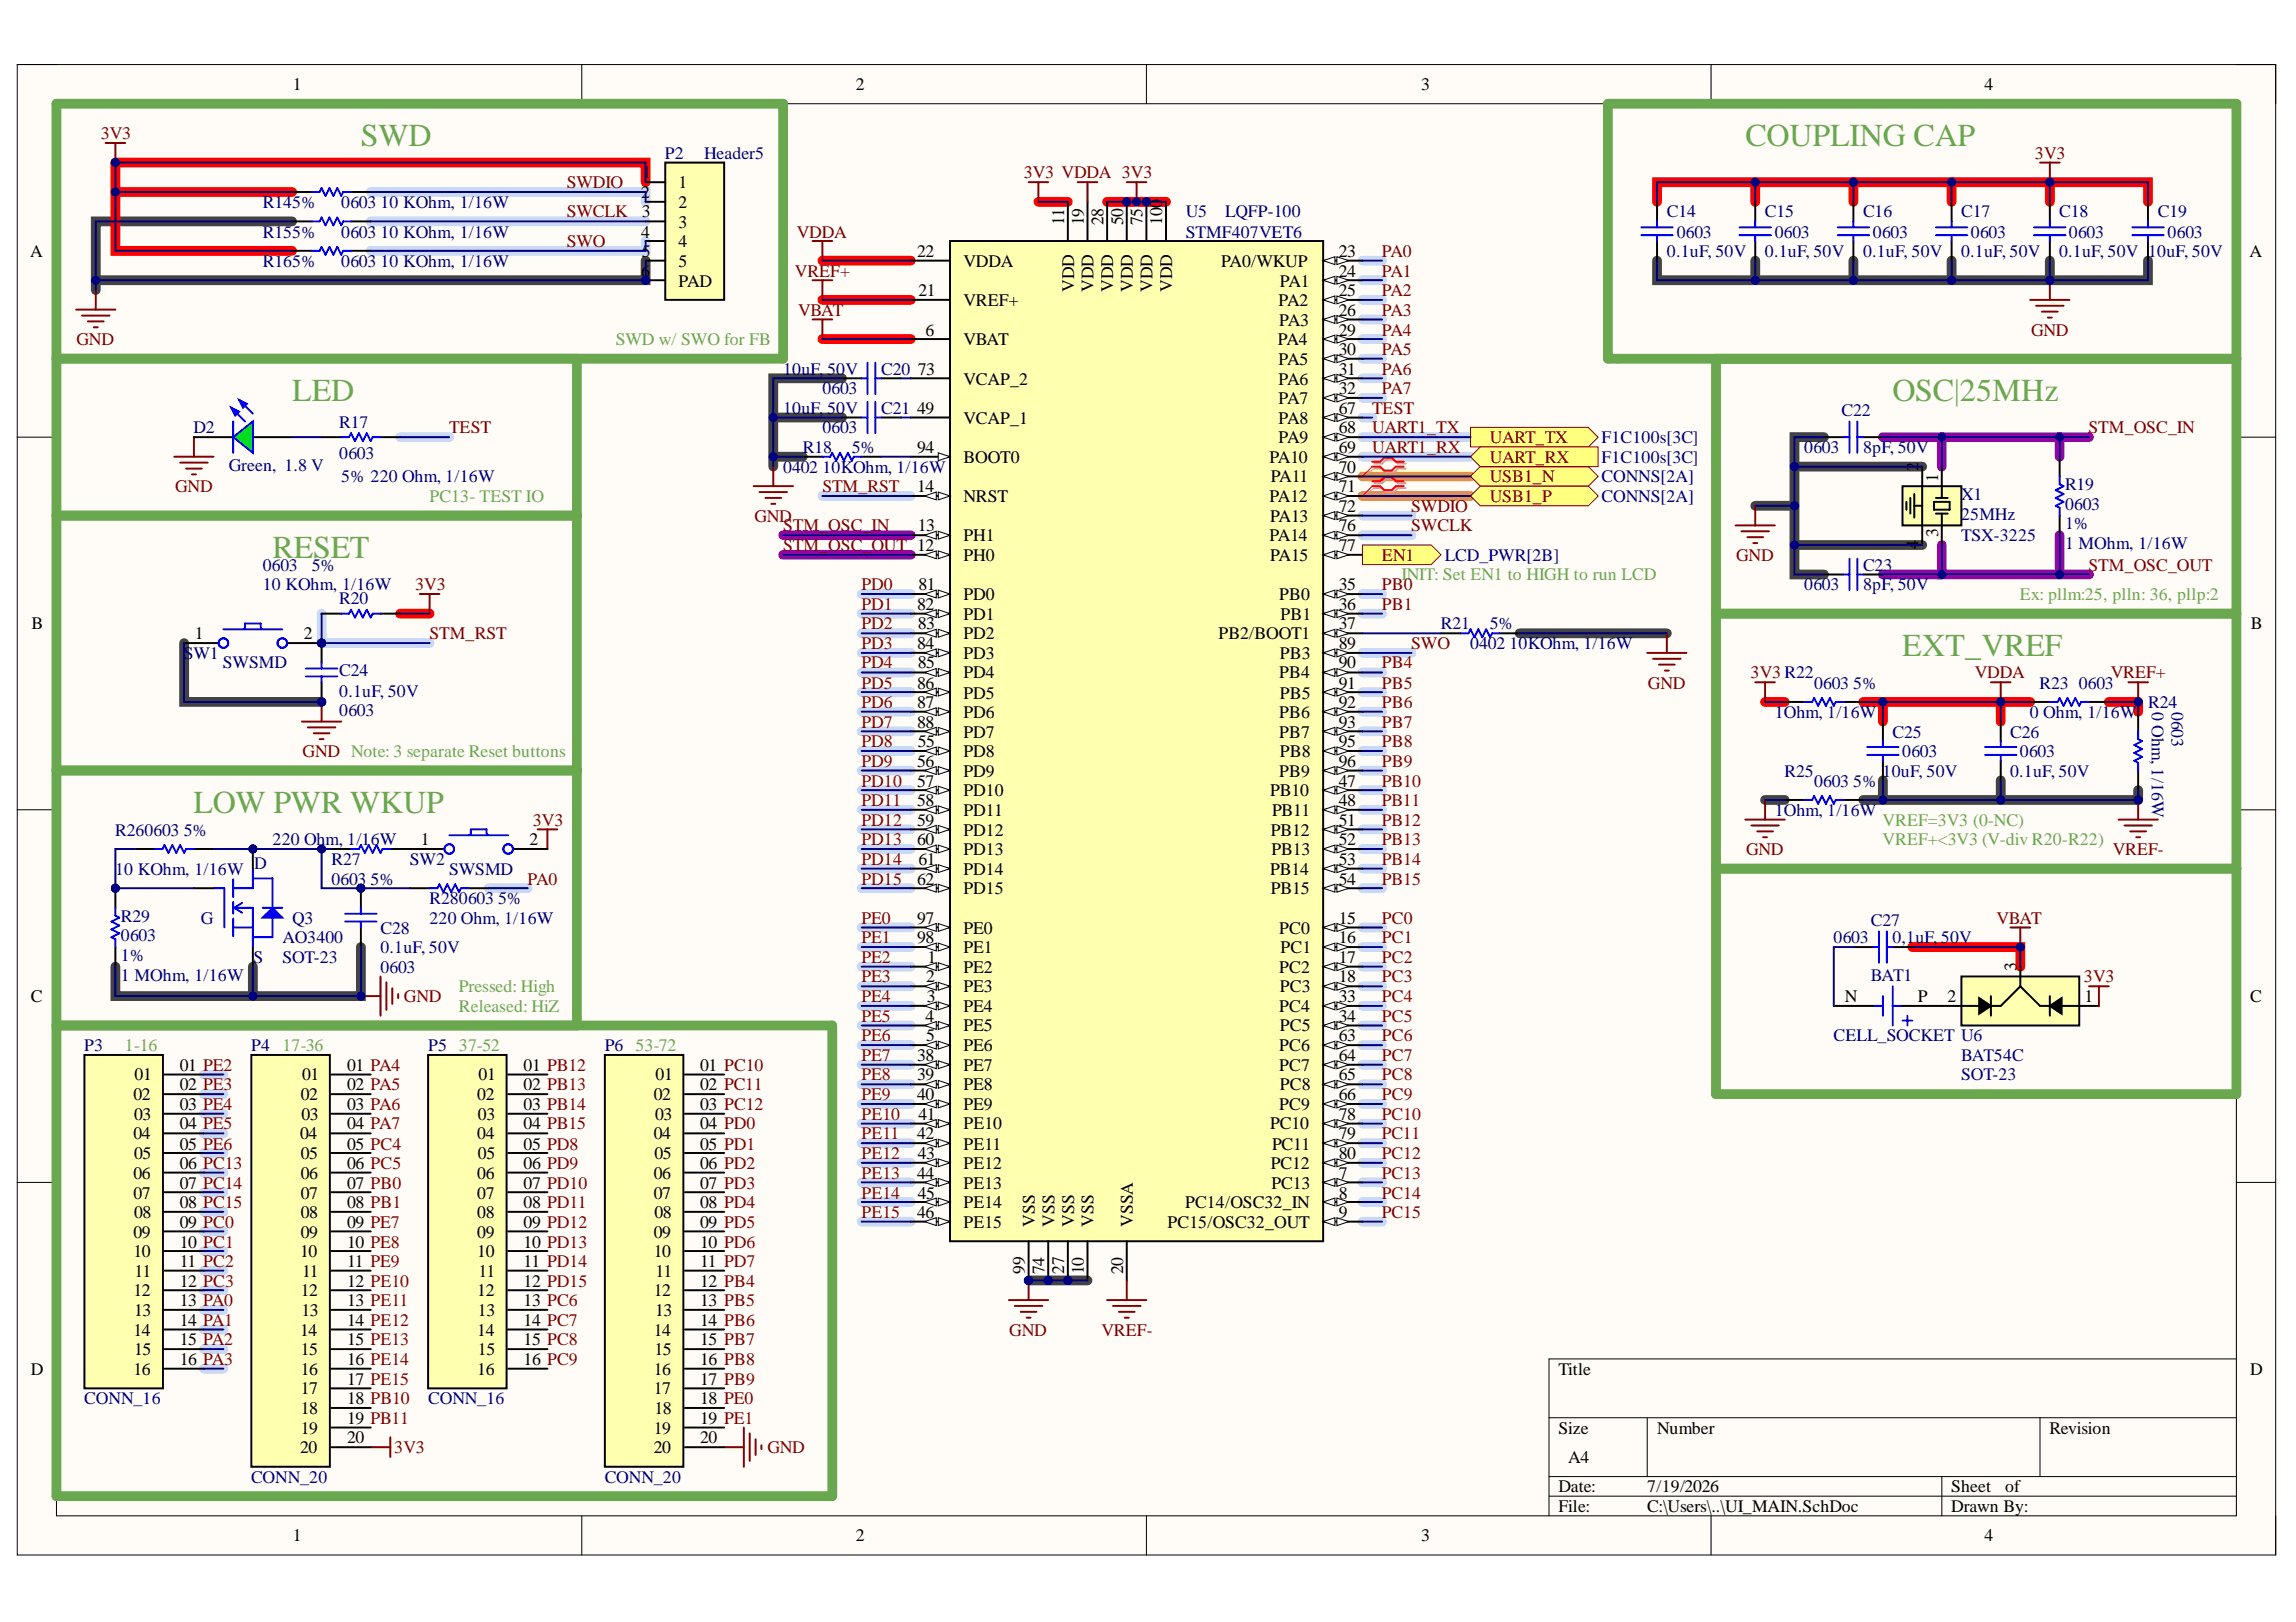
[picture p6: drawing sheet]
<svg xmlns="http://www.w3.org/2000/svg" width="297mm" height="210mm" viewBox="0 0 297 210" stroke-linecap="round" stroke-linejoin="round" font-family="sans-serif">
<defs><g id="words">
<g font-size="4.1" fill="#6aa84f">
<text x="46.7" y="18.9">SWD</text>
<text x="225.8" y="18.9">COUPLING CAP</text>
<text x="37.8" y="51.9">LED</text>
<text x="244.8" y="51.9">OSC|25MHz</text>
<text x="35.3" y="72.2">RESET</text>
<text x="246.1" y="84.9">EXT_VREF</text>
<text x="25" y="105.2">LOW PWR WKUP</text>
</g>
<g font-size="2.3">
<text x="37.9" y="11.7">1</text>
<text x="110.7" y="11.7">2</text>
<text x="183.9" y="11.7">3</text>
<text x="256.8" y="11.7">4</text>
<text x="83.1" y="23.1">1</text>
<text x="83" y="25.6">2</text>
<text x="83" y="28.1">3</text>
<text x="87.8" y="24.3">1</text>
<text x="87.8" y="26.9">2</text>
<text x="87.8" y="29.5">3</text>
<text x="137.7" y="29.1" transform="rotate(-90 137.7 29.1)">11</text>
<text x="140.2" y="29.1" transform="rotate(-90 140.2 29.1)">19</text>
<text x="142.8" y="29.1" transform="rotate(-90 142.8 29.1)">28</text>
<text x="145.3" y="29.1" transform="rotate(-90 145.3 29.1)">50</text>
<text x="147.8" y="29.1" transform="rotate(-90 147.8 29.1)">75</text>
<text x="150.4" y="29.1" transform="rotate(-90 150.4 29.1)">100</text>
<text x="3.9" y="33.3">A</text>
<text x="83" y="30.8">4</text>
<text x="83" y="35.8">6</text>
<text x="83" y="33.3">5</text>
<text x="87.8" y="32">4</text>
<text x="87.8" y="34.6">5</text>
<text x="118.7" y="33.3">22</text>
<text x="124.7" y="34.6">VDDA</text>
<text x="158" y="34.6">PA0/WKUP</text>
<text x="173.2" y="33.3">23</text>
<text x="173.2" y="35.8">24</text>
<text x="291" y="33.3">A</text>
<text x="87.8" y="37.1">PAD</text>
<text x="118.8" y="38.4">21</text>
<text x="124.7" y="39.6">VREF+</text>
<text x="138.9" y="37.8" transform="rotate(-90 138.9 37.8)">VDD</text>
<text x="141.5" y="37.8" transform="rotate(-90 141.5 37.8)">VDD</text>
<text x="144" y="37.8" transform="rotate(-90 144 37.8)">VDD</text>
<text x="146.6" y="37.8" transform="rotate(-90 146.6 37.8)">VDD</text>
<text x="149.1" y="37.8" transform="rotate(-90 149.1 37.8)">VDD</text>
<text x="151.6" y="37.8" transform="rotate(-90 151.6 37.8)">VDD</text>
<text x="165.4" y="39.6">PA2</text>
<text x="165.6" y="37.1">PA1</text>
<text x="173.2" y="38.4">25</text>
<text x="173.2" y="40.9">26</text>
<text x="119.8" y="43.4">6</text>
<text x="124.7" y="44.7">VBAT</text>
<text x="165.3" y="44.7">PA4</text>
<text x="165.4" y="47.2">PA5</text>
<text x="165.5" y="42.2">PA3</text>
<text x="173.2" y="43.4">29</text>
<text x="173.2" y="46">30</text>
<text x="118.7" y="53.6">49</text>
<text x="118.7" y="48.5">73</text>
<text x="124.7" y="49.8">VCAP_2</text>
<text x="165.4" y="49.8">PA6</text>
<text x="165.4" y="52.3">PA7</text>
<text x="173.2" y="48.5">31</text>
<text x="173.2" y="51">32</text>
<text x="173.2" y="53.6">67</text>
<text x="118.7" y="58.6">94</text>
<text x="124.7" y="54.8">VCAP_1</text>
<text x="124.7" y="59.9">BOOT0</text>
<text x="164.2" y="59.9">PA10</text>
<text x="165.4" y="54.8">PA8</text>
<text x="165.4" y="57.4">PA9</text>
<text x="173.2" y="56.1">68</text>
<text x="173.2" y="58.6">69</text>
<text x="118.7" y="63.7">14</text>
<text x="124.7" y="65">NRST</text>
<text x="164.2" y="65">PA12</text>
<text x="164.4" y="62.4">PA11</text>
<text x="173.2" y="61.2">70</text>
<text x="173.2" y="63.7">71</text>
<text x="248.2" y="60.9" transform="rotate(-90 248.2 60.9)">2</text>
<text x="250.8" y="62.4" transform="rotate(-90 250.8 62.4)">1</text>
<text x="118.7" y="68.8">13</text>
<text x="124.7" y="70">PH1</text>
<text x="164.2" y="70">PA14</text>
<text x="164.3" y="67.5">PA13</text>
<text x="173.2" y="66.2">72</text>
<text x="173.2" y="68.8">76</text>
<text x="173.2" y="71.3">77</text>
<text x="248.2" y="71" transform="rotate(-90 248.2 71)">4</text>
<text x="250.8" y="69.4" transform="rotate(-90 250.8 69.4)">3</text>
<text x="118.8" y="76.4">81</text>
<text x="124.7" y="72.6">PH0</text>
<text x="124.7" y="77.6">PD0</text>
<text x="164.3" y="72.6">PA15</text>
<text x="165.5" y="77.6">PB0</text>
<text x="173.2" y="76.4">35</text>
<text x="4.1" y="81.4">B</text>
<text x="25.2" y="82.7">1</text>
<text x="39.3" y="82.7">2</text>
<text x="118.7" y="78.9">82</text>
<text x="118.7" y="84">84</text>
<text x="118.7" y="81.4">83</text>
<text x="124.7" y="80.2">PD1</text>
<text x="124.7" y="82.7">PD2</text>
<text x="157.6" y="82.7">PB2/BOOT1</text>
<text x="165.7" y="80.2">PB1</text>
<text x="173.2" y="78.9">36</text>
<text x="173.2" y="81.4">37</text>
<text x="173.2" y="84">89</text>
<text x="291.2" y="81.4">B</text>
<text x="118.7" y="89.1">86</text>
<text x="118.7" y="86.5">85</text>
<text x="124.7" y="85.2">PD3</text>
<text x="124.7" y="87.8">PD4</text>
<text x="165.5" y="87.8">PB4</text>
<text x="165.6" y="85.2">PB3</text>
<text x="173.2" y="86.5">90</text>
<text x="173.2" y="89.1">91</text>
<text x="118.7" y="91.7">87</text>
<text x="118.7" y="94.2">88</text>
<text x="124.7" y="90.4">PD5</text>
<text x="124.7" y="92.9">PD6</text>
<text x="124.7" y="95.5">PD7</text>
<text x="165.5" y="92.9">PB6</text>
<text x="165.5" y="95.5">PB7</text>
<text x="165.6" y="90.4">PB5</text>
<text x="173.2" y="91.7">92</text>
<text x="173.2" y="94.2">93</text>
<text x="118.7" y="99.3">56</text>
<text x="118.7" y="101.8">57</text>
<text x="118.7" y="96.7">55</text>
<text x="124.7" y="98">PD8</text>
<text x="124.7" y="100.5">PD9</text>
<text x="165.5" y="100.5">PB9</text>
<text x="165.6" y="98">PB8</text>
<text x="173.2" y="96.7">95</text>
<text x="173.2" y="99.3">96</text>
<text x="173.2" y="101.8">47</text>
<text x="118.7" y="104.3">58</text>
<text x="118.7" y="106.9">59</text>
<text x="124.7" y="103.1">PD10</text>
<text x="124.7" y="105.6">PD11</text>
<text x="164.3" y="103.1">PB10</text>
<text x="164.6" y="105.6">PB11</text>
<text x="173.2" y="104.3">48</text>
<text x="173.2" y="106.9">51</text>
<text x="54.5" y="109.4">1</text>
<text x="68.5" y="109.4">2</text>
<text x="118.7" y="109.4">60</text>
<text x="118.8" y="111.9">61</text>
<text x="124.7" y="108.1">PD12</text>
<text x="124.7" y="110.7">PD13</text>
<text x="124.7" y="113.2">PD14</text>
<text x="164.3" y="113.2">PB14</text>
<text x="164.4" y="108.1">PB12</text>
<text x="164.5" y="110.7">PB13</text>
<text x="173.2" y="109.4">52</text>
<text x="173.2" y="111.9">53</text>
<text x="118.7" y="119.5">97</text>
<text x="118.7" y="114.5">62</text>
<text x="124.7" y="115.7">PD15</text>
<text x="164.4" y="115.7">PB15</text>
<text x="173.2" y="114.5">54</text>
<text x="173.2" y="119.5">15</text>
<text x="118.7" y="122.1">98</text>
<text x="120" y="124.6">1</text>
<text x="124.7" y="120.8">PE0</text>
<text x="124.7" y="123.3">PE1</text>
<text x="124.7" y="125.9">PE2</text>
<text x="165.5" y="120.8">PC0</text>
<text x="165.5" y="125.9">PC2</text>
<text x="165.7" y="123.3">PC1</text>
<text x="173.2" y="122.1">16</text>
<text x="173.2" y="124.6">17</text>
<text x="260.9" y="125.6" transform="rotate(-90 260.9 125.6)">3</text>
<text x="4" y="129.7">C</text>
<text x="119.8" y="127.1">2</text>
<text x="119.9" y="129.7">3</text>
<text x="124.7" y="128.4">PE3</text>
<text x="124.7" y="130.9">PE4</text>
<text x="165.5" y="130.9">PC4</text>
<text x="165.6" y="128.4">PC3</text>
<text x="173.2" y="127.1">18</text>
<text x="173.2" y="129.7">33</text>
<text x="238.7" y="129.7">N</text>
<text x="248.1" y="129.7">P</text>
<text x="251.9" y="129.7">2</text>
<text x="269.7" y="129.7">1</text>
<text x="291.1" y="129.7">C</text>
<text x="118.7" y="137.3">38</text>
<text x="119.8" y="132.2">4</text>
<text x="119.8" y="134.7">5</text>
<text x="124.7" y="133.5">PE5</text>
<text x="124.7" y="136">PE6</text>
<text x="165.5" y="136">PC6</text>
<text x="165.6" y="133.5">PC5</text>
<text x="173.2" y="132.2">34</text>
<text x="173.2" y="134.7">63</text>
<text x="173.2" y="137.3">64</text>
<text x="17.3" y="142.4">02</text>
<text x="17.4" y="139.8">01</text>
<text x="23.3" y="138.5">01 PE2</text>
<text x="23.3" y="141.1">02 PE3</text>
<text x="23.3" y="143.6">03 PE4</text>
<text x="38.9" y="142.4">02</text>
<text x="39.1" y="139.8">01</text>
<text x="44.9" y="138.5">01 PA4</text>
<text x="44.9" y="141.1">02 PA5</text>
<text x="44.9" y="143.6">03 PA6</text>
<text x="61.7" y="142.4">02</text>
<text x="61.9" y="139.8">01</text>
<text x="67.7" y="138.5">01 PB12</text>
<text x="67.7" y="141.1">02 PB13</text>
<text x="67.7" y="143.6">03 PB14</text>
<text x="84.6" y="142.4">02</text>
<text x="84.8" y="139.8">01</text>
<text x="90.6" y="138.5">01 PC10</text>
<text x="90.6" y="141.1">02 PC11</text>
<text x="90.6" y="143.6">03 PC12</text>
<text x="118.7" y="139.8">39</text>
<text x="118.7" y="142.4">40</text>
<text x="124.7" y="138.5">PE7</text>
<text x="124.7" y="141.1">PE8</text>
<text x="124.7" y="143.6">PE9</text>
<text x="165.5" y="138.5">PC7</text>
<text x="165.5" y="143.6">PC9</text>
<text x="165.6" y="141.1">PC8</text>
<text x="173.2" y="139.8">65</text>
<text x="173.2" y="142.4">66</text>
<text x="17.3" y="147.4">04</text>
<text x="17.3" y="144.9">03</text>
<text x="23.3" y="146.2">04 PE5</text>
<text x="23.3" y="148.8">05 PE6</text>
<text x="38.8" y="147.4">04</text>
<text x="39" y="144.9">03</text>
<text x="44.9" y="146.2">04 PA7</text>
<text x="44.9" y="148.8">05 PC4</text>
<text x="61.7" y="147.4">04</text>
<text x="61.8" y="144.9">03</text>
<text x="67.7" y="146.2">04 PB15</text>
<text x="67.7" y="148.8">05 PD8</text>
<text x="84.6" y="147.4">04</text>
<text x="84.7" y="144.9">03</text>
<text x="90.6" y="146.2">04 PD0</text>
<text x="90.6" y="148.8">05 PD1</text>
<text x="118.7" y="147.4">42</text>
<text x="118.8" y="144.9">41</text>
<text x="124.7" y="146.2">PE10</text>
<text x="124.7" y="148.8">PE11</text>
<text x="164.3" y="146.2">PC10</text>
<text x="164.6" y="148.8">PC11</text>
<text x="173.2" y="144.9">78</text>
<text x="173.2" y="147.4">79</text>
<text x="17.3" y="152.6">06</text>
<text x="17.3" y="155.1">07</text>
<text x="17.3" y="150">05</text>
<text x="23.3" y="151.3">06 PC13</text>
<text x="23.3" y="153.8">07 PC14</text>
<text x="38.9" y="150">05</text>
<text x="38.9" y="152.6">06</text>
<text x="38.9" y="155.1">07</text>
<text x="44.9" y="151.3">06 PC5</text>
<text x="44.9" y="153.8">07 PB0</text>
<text x="61.7" y="152.6">06</text>
<text x="61.7" y="155.1">07</text>
<text x="61.8" y="150">05</text>
<text x="67.7" y="151.3">06 PD9</text>
<text x="67.7" y="153.8">07 PD10</text>
<text x="84.6" y="152.6">06</text>
<text x="84.6" y="155.1">07</text>
<text x="84.7" y="150">05</text>
<text x="90.6" y="151.3">06 PD2</text>
<text x="90.6" y="153.8">07 PD3</text>
<text x="118.7" y="152.6">44</text>
<text x="118.7" y="150">43</text>
<text x="118.7" y="155.1">45</text>
<text x="124.7" y="151.3">PE12</text>
<text x="124.7" y="153.8">PE13</text>
<text x="164.4" y="151.3">PC12</text>
<text x="164.5" y="153.8">PC13</text>
<text x="173.2" y="152.6">7</text>
<text x="173.2" y="155.1">8</text>
<text x="173.2" y="150">80</text>
<text x="17.3" y="160.2">09</text>
<text x="17.3" y="157.6">08</text>
<text x="23.3" y="156.4">08 PC15</text>
<text x="23.3" y="158.9">09 PC0</text>
<text x="23.3" y="161.4">10 PC1</text>
<text x="38.9" y="157.6">08</text>
<text x="38.9" y="160.2">09</text>
<text x="44.9" y="156.4">08 PB1</text>
<text x="44.9" y="158.9">09 PE7</text>
<text x="44.9" y="161.4">10 PE8</text>
<text x="61.7" y="157.6">08</text>
<text x="61.7" y="160.2">09</text>
<text x="67.7" y="156.4">08 PD11</text>
<text x="67.7" y="158.9">09 PD12</text>
<text x="67.7" y="161.4">10 PD13</text>
<text x="84.6" y="160.2">09</text>
<text x="84.7" y="157.6">08</text>
<text x="90.6" y="156.4">08 PD4</text>
<text x="90.6" y="158.9">09 PD5</text>
<text x="90.6" y="161.4">10 PD6</text>
<text x="118.7" y="157.6">46</text>
<text x="124.7" y="156.4">PE14</text>
<text x="124.7" y="158.9">PE15</text>
<text x="133.9" y="158.8" transform="rotate(-90 133.9 158.8)">VSS</text>
<text x="136.4" y="158.8" transform="rotate(-90 136.4 158.8)">VSS</text>
<text x="138.9" y="158.8" transform="rotate(-90 138.9 158.8)">VSS</text>
<text x="141.5" y="158.8" transform="rotate(-90 141.5 158.8)">VSS</text>
<text x="146.6" y="158.8" transform="rotate(-90 146.6 158.8)">VSSA</text>
<text x="151" y="158.9">PC15/OSC32_OUT</text>
<text x="153.3" y="156.4">PC14/OSC32_IN</text>
<text x="173.2" y="157.6">9</text>
<text x="17.3" y="162.7">10</text>
<text x="17.3" y="167.8">12</text>
<text x="17.4" y="165.2">11</text>
<text x="23.3" y="164">11 PC2</text>
<text x="23.3" y="166.5">12 PC3</text>
<text x="38.8" y="162.7">10</text>
<text x="38.9" y="167.8">12</text>
<text x="39.1" y="165.2">11</text>
<text x="44.9" y="164">11 PE9</text>
<text x="44.9" y="166.5">12 PE10</text>
<text x="61.7" y="162.7">10</text>
<text x="61.7" y="167.8">12</text>
<text x="61.9" y="165.2">11</text>
<text x="67.7" y="164">11 PD14</text>
<text x="67.7" y="166.5">12 PD15</text>
<text x="84.6" y="162.7">10</text>
<text x="84.6" y="167.8">12</text>
<text x="84.8" y="165.2">11</text>
<text x="90.6" y="164">11 PD7</text>
<text x="90.6" y="166.5">12 PB4</text>
<text x="132.6" y="164.8" transform="rotate(-90 132.6 164.8)">99</text>
<text x="135.1" y="164.9" transform="rotate(-90 135.1 164.9)">74</text>
<text x="137.7" y="164.8" transform="rotate(-90 137.7 164.8)">27</text>
<text x="140.2" y="164.9" transform="rotate(-90 140.2 164.9)">10</text>
<text x="145.3" y="164.9" transform="rotate(-90 145.3 164.9)">20</text>
<text x="17.3" y="172.8">14</text>
<text x="17.3" y="170.3">13</text>
<text x="23.3" y="169">13 PA0</text>
<text x="23.3" y="171.6">14 PA1</text>
<text x="38.8" y="172.8">14</text>
<text x="39" y="170.3">13</text>
<text x="44.9" y="169">13 PE11</text>
<text x="44.9" y="171.6">14 PE12</text>
<text x="61.7" y="172.8">14</text>
<text x="61.8" y="170.3">13</text>
<text x="67.7" y="169">13 PC6</text>
<text x="67.7" y="171.6">14 PC7</text>
<text x="84.6" y="172.8">14</text>
<text x="84.7" y="170.3">13</text>
<text x="90.6" y="169">13 PB5</text>
<text x="90.6" y="171.6">14 PB6</text>
<text x="4" y="177.9">D</text>
<text x="17.3" y="177.9">16</text>
<text x="17.3" y="175.4">15</text>
<text x="23.3" y="174.1">15 PA2</text>
<text x="23.3" y="176.6">16 PA3</text>
<text x="38.9" y="175.4">15</text>
<text x="38.9" y="177.9">16</text>
<text x="44.9" y="174.1">15 PE13</text>
<text x="44.9" y="176.6">16 PE14</text>
<text x="44.9" y="179.2">17 PE15</text>
<text x="61.7" y="177.9">16</text>
<text x="61.8" y="175.4">15</text>
<text x="67.7" y="174.1">15 PC8</text>
<text x="67.7" y="176.6">16 PC9</text>
<text x="84.6" y="177.9">16</text>
<text x="84.7" y="175.4">15</text>
<text x="90.6" y="174.1">15 PB7</text>
<text x="90.6" y="176.6">16 PB8</text>
<text x="90.6" y="179.2">17 PB9</text>
<text x="201.6" y="177.9">Title</text>
<text x="291.1" y="177.9">D</text>
<text x="38.9" y="180.5">17</text>
<text x="38.9" y="183">18</text>
<text x="38.9" y="185.5">19</text>
<text x="44.9" y="181.7">18 PB10</text>
<text x="44.9" y="184.3">19 PB11</text>
<text x="84.6" y="180.5">17</text>
<text x="84.6" y="185.5">19</text>
<text x="84.7" y="183">18</text>
<text x="90.6" y="181.7">18 PE0</text>
<text x="90.6" y="184.3">19 PE1</text>
<text x="201.6" y="185.5">Size</text>
<text x="214.4" y="185.5">Number</text>
<text x="265.1" y="185.5">Revision</text>
<text x="38.8" y="188.1">20</text>
<text x="44.9" y="186.8">20</text>
<text x="84.6" y="188.1">20</text>
<text x="90.6" y="186.8">20</text>
<text x="202.9" y="189.3">A4</text>
<text x="201.6" y="193.1">Date:</text>
<text x="201.6" y="195.7">File:</text>
<text x="213.1" y="193.1">7/19/2026</text>
<text x="213.1" y="195.7">C:\Users\..\UI_MAIN.SchDoc</text>
<text x="252.4" y="193.1">Sheet</text>
<text x="252.4" y="195.7">Drawn By:</text>
<text x="259.4" y="193.1">of</text>
<text x="37.9" y="199.5">1</text>
<text x="110.7" y="199.5">2</text>
<text x="183.9" y="199.5">3</text>
<text x="256.8" y="199.5">4</text>
</g>
<g font-size="2.3" fill="#800000">
<text x="13" y="18">3V3</text>
<text x="132.4" y="23.1">3V3 VDDA 3V3</text>
<text x="263.3" y="20.5">3V3</text>
<text x="73.3" y="24.3">SWDIO</text>
<text x="73.3" y="28.1">SWCLK</text>
<text x="73.3" y="32">SWO</text>
<text x="102.8" y="35.8">VREF+</text>
<text x="103.1" y="30.8">VDDA</text>
<text x="178.8" y="35.8">PA1</text>
<text x="178.8" y="33.3">PA0</text>
<text x="103.3" y="40.9">VBAT</text>
<text x="178.8" y="38.4">PA2</text>
<text x="178.8" y="40.9">PA3</text>
<text x="9.9" y="44.7">GND</text>
<text x="178.8" y="43.4">PA4</text>
<text x="178.8" y="46">PA5</text>
<text x="262.8" y="43.4">GND</text>
<text x="177.5" y="53.6">TEST</text>
<text x="178.8" y="48.5">PA6</text>
<text x="178.8" y="51">PA7</text>
<text x="58.1" y="56.1">TEST</text>
<text x="177.5" y="56.1">UART1_TX</text>
<text x="177.5" y="58.6">UART1_RX</text>
<text x="192.7" y="57.4">UART_TX</text>
<text x="192.7" y="59.9">UART_RX</text>
<text x="270.2" y="56.1">STM_OSC_IN</text>
<text x="22.7" y="63.7">GND</text>
<text x="106.4" y="63.7">STM_RST</text>
<text x="192.7" y="62.4">USB1_N</text>
<text x="192.7" y="65">USB1_P</text>
<text x="97.6" y="67.5">GND</text>
<text x="101.3" y="68.8">STM_OSC_IN</text>
<text x="101.3" y="71.3">STM_OSC_OUT 12</text>
<text x="182.6" y="66.2">SWDIO</text>
<text x="182.6" y="68.8">SWCLK</text>
<text x="53.7" y="76.4">3V3</text>
<text x="111.5" y="76.4">PD0</text>
<text x="178.8" y="72.6">EN1</text>
<text x="178.8" y="76.4">PB0</text>
<text x="224.6" y="72.6">GND</text>
<text x="270.2" y="73.8">STM_OSC_OUT</text>
<text x="55.6" y="82.7">STM_RST</text>
<text x="111.5" y="78.9">PD1</text>
<text x="111.5" y="81.4">PD2</text>
<text x="111.5" y="84">PD3</text>
<text x="178.8" y="78.9">PB1</text>
<text x="182.6" y="84">SWO</text>
<text x="111.5" y="86.5">PD4</text>
<text x="111.5" y="89.1">PD5</text>
<text x="178.8" y="86.5">PB4</text>
<text x="178.8" y="89.1">PB5</text>
<text x="213.2" y="89.1">GND</text>
<text x="226.5" y="87.8">3V3 R22</text>
<text x="255.5" y="87.8">VDDA</text>
<text x="273.1" y="87.8">VREF+</text>
<text x="111.5" y="91.7">PD6</text>
<text x="111.5" y="94.2">PD7</text>
<text x="178.8" y="91.7">PB6</text>
<text x="178.8" y="94.2">PB7</text>
<text x="39.2" y="98">GND Note: 3 separate Reset buttons</text>
<text x="111.5" y="96.7">PD8</text>
<text x="111.5" y="99.3">PD9</text>
<text x="111.5" y="101.8">PD10</text>
<text x="178.8" y="96.7">PB8</text>
<text x="178.8" y="99.3">PB9</text>
<text x="178.8" y="101.8">PB10</text>
<text x="68.9" y="106.9">3V3</text>
<text x="111.5" y="104.3">PD11</text>
<text x="111.5" y="106.9">PD12</text>
<text x="178.8" y="104.3">PB11</text>
<text x="178.8" y="106.9">PB12</text>
<text x="111.5" y="109.4">PD13</text>
<text x="111.5" y="111.9">PD14</text>
<text x="178.8" y="109.4">PB13</text>
<text x="178.8" y="111.9">PB14</text>
<text x="225.9" y="110.7">GND</text>
<text x="273.3" y="110.7">VREF-</text>
<text x="68.2" y="114.5">PA0</text>
<text x="111.5" y="114.5">PD15</text>
<text x="111.5" y="119.5">PE0</text>
<text x="178.8" y="119.5">PC0</text>
<text x="178.8" y="114.5">PB15</text>
<text x="258.3" y="119.5">VBAT</text>
<text x="111.5" y="124.6">PE2</text>
<text x="111.5" y="122.1">PE1</text>
<text x="178.8" y="122.1">PC1</text>
<text x="178.8" y="124.6">PC2</text>
<text x="52.3" y="129.7">GND</text>
<text x="111.5" y="127.1">PE3</text>
<text x="111.5" y="129.7">PE4</text>
<text x="178.8" y="127.1">PC3</text>
<text x="178.8" y="129.7">PC4</text>
<text x="269.6" y="127.1">3V3</text>
<text x="111.5" y="132.2">PE5</text>
<text x="111.5" y="134.7">PE6</text>
<text x="111.5" y="137.3">PE7</text>
<text x="178.8" y="132.2">PC5</text>
<text x="178.8" y="134.7">PC6</text>
<text x="178.8" y="137.3">PC7</text>
<text x="111.5" y="142.4">PE9</text>
<text x="111.5" y="139.8">PE8</text>
<text x="178.8" y="139.8">PC8</text>
<text x="178.8" y="142.4">PC9</text>
<text x="111.5" y="144.9">PE10</text>
<text x="111.5" y="147.4">PE11</text>
<text x="178.8" y="144.9">PC10</text>
<text x="178.8" y="147.4">PC11</text>
<text x="111.5" y="150">PE12</text>
<text x="111.5" y="152.6">PE13</text>
<text x="111.5" y="155.1">PE14</text>
<text x="178.8" y="152.6">PC13</text>
<text x="178.8" y="155.1">PC14</text>
<text x="178.8" y="150">PC12</text>
<text x="111.5" y="157.6">PE15</text>
<text x="178.8" y="157.6">PC15</text>
<text x="130.6" y="172.8">GND</text>
<text x="142.5" y="172.8">VREF-</text>
<text x="51" y="188.1">3V3</text>
<text x="99.3" y="188.1">GND</text>
</g>
<g font-size="2.3" fill="#000080">
<text x="86" y="20.5">P2</text>
<text x="91.1" y="20.5">Header5</text>
<text x="34" y="26.9">R145%</text>
<text x="44.1" y="26.9">0603</text>
<text x="49.2" y="26.9">10 KOhm, 1/16W</text>
<text x="153.4" y="28.1">U5</text>
<text x="158.5" y="28.1">LQFP-100</text>
<text x="215.7" y="28.1">C14</text>
<text x="228.3" y="28.1">C15</text>
<text x="241" y="28.1">C16</text>
<text x="253.7" y="28.1">C17</text>
<text x="266.4" y="28.1">C18</text>
<text x="279.2" y="28.1">C19</text>
<text x="34" y="30.8">R155%</text>
<text x="34" y="34.6">R165%</text>
<text x="44.1" y="30.8">0603</text>
<text x="44.1" y="34.6">0603</text>
<text x="49.2" y="30.8">10 KOhm, 1/16W</text>
<text x="49.2" y="34.6">10 KOhm, 1/16W</text>
<text x="153.4" y="30.8">STMF407VET6</text>
<text x="215.7" y="33.3">0.1uF, 50V</text>
<text x="216.9" y="30.8">0603</text>
<text x="228.3" y="33.3">0.1uF, 50V</text>
<text x="229.6" y="30.8">0603</text>
<text x="241" y="33.3">0.1uF, 50V</text>
<text x="242.3" y="30.8">0603</text>
<text x="253.7" y="33.3">0.1uF, 50V</text>
<text x="255" y="30.8">0603</text>
<text x="266.4" y="33.3">0.1uF, 50V</text>
<text x="267.7" y="30.8">0603</text>
<text x="277.9" y="33.3">10uF, 50V</text>
<text x="280.4" y="30.8">0603</text>
<text x="101.3" y="48.5">10uF, 50V</text>
<text x="101.3" y="53.6">10uF, 50V</text>
<text x="106.4" y="51">0603</text>
<text x="114" y="48.5">C20</text>
<text x="114" y="53.6">C21</text>
<text x="238.2" y="53.8">C22</text>
<text x="25" y="56.1">D2</text>
<text x="43.9" y="59.4">0603</text>
<text x="43.9" y="55.3">R17</text>
<text x="103.9" y="58.6">R18</text>
<text x="106.4" y="56.1">0603</text>
<text x="110.2" y="58.6">5%</text>
<text x="207.2" y="57.4">F1C100s[3C]</text>
<text x="207.2" y="59.9">F1C100s[3C]</text>
<text x="233.4" y="58.6">0603</text>
<text x="241" y="58.6">8pF, 50V</text>
<text x="29.6" y="60.9">Green, 1.8 V</text>
<text x="44.1" y="62.4">5% 220 Ohm, 1/16W</text>
<text x="101.3" y="61.2">0402</text>
<text x="106.4" y="61.2">10KOhm, 1/16W</text>
<text x="207.2" y="62.4">CONNS[2A]</text>
<text x="207.2" y="65">CONNS[2A]</text>
<text x="253.7" y="64.7">X1</text>
<text x="267.2" y="66">0603</text>
<text x="267.2" y="63.4">R19</text>
<text x="253.7" y="70">TSX-3225</text>
<text x="253.7" y="67.2">25MHz</text>
<text x="267.2" y="68.5">1%</text>
<text x="267.2" y="71">1 MOhm, 1/16W</text>
<text x="34" y="73.8">0603</text>
<text x="34" y="76.4">10 KOhm, 1/16W</text>
<text x="40.3" y="73.8">5%</text>
<text x="186.9" y="72.6">LCD_PWR[2B]</text>
<text x="233.4" y="76.4">0603</text>
<text x="241" y="76.4">8pF, 50V</text>
<text x="241" y="73.8">C23</text>
<text x="43.9" y="78.1">R20</text>
<text x="186.4" y="81.4">R21</text>
<text x="190.2" y="84">0402</text>
<text x="192.7" y="81.4">5%</text>
<text x="195.3" y="84">10KOhm, 1/16W</text>
<text x="23.8" y="85.2">SW1</text>
<text x="28.8" y="86.5">SWSMD</text>
<text x="43.9" y="87.5">C24</text>
<text x="234.7" y="89.1">0603</text>
<text x="239.8" y="89.1">5%</text>
<text x="263.9" y="89.1">R23</text>
<text x="268.9" y="89.1">0603</text>
<text x="43.9" y="90.1">0.1uF, 50V</text>
<text x="43.9" y="92.7">0603</text>
<text x="229.6" y="92.9">1Ohm, 1/16W</text>
<text x="244.8" y="95.5">C25</text>
<text x="260.1" y="95.5">C26</text>
<text x="262.6" y="92.9">0 Ohm, 1/16W</text>
<text x="277.9" y="91.7">R24</text>
<text x="278.4" y="92.1" transform="rotate(90 278.4 92.1)">0 Ohm, 1/16W</text>
<text x="280.9" y="92.1" transform="rotate(90 280.9 92.1)">0603</text>
<text x="230.9" y="100.5">R25</text>
<text x="234.7" y="101.8">0603</text>
<text x="239.8" y="101.8">5%</text>
<text x="243.6" y="100.5">10uF, 50V</text>
<text x="246.1" y="98">0603</text>
<text x="260.1" y="100.5">0.1uF, 50V</text>
<text x="261.3" y="98">0603</text>
<text x="229.6" y="105.6">1Ohm, 1/16W</text>
<text x="14.9" y="113.2">10 KOhm, 1/16W</text>
<text x="14.9" y="108.1">R260603</text>
<text x="23.8" y="108.1">5%</text>
<text x="32.9" y="112.4">D</text>
<text x="35.3" y="109.4">220 Ohm, 1/16W</text>
<text x="42.9" y="111.9">R27</text>
<text x="53" y="111.9">SW2</text>
<text x="58.1" y="113.2">SWSMD</text>
<text x="15.6" y="119.3">R29</text>
<text x="26" y="119.5">G</text>
<text x="37.8" y="119.5">Q3</text>
<text x="42.9" y="114.5">0603</text>
<text x="48" y="114.5">5%</text>
<text x="55.6" y="119.5">220 Ohm, 1/16W</text>
<text x="55.6" y="117">R280603</text>
<text x="64.4" y="117">5%</text>
<text x="242" y="119.8">C27</text>
<text x="15.6" y="121.8">0603</text>
<text x="15.6" y="124.4">1%</text>
<text x="32.8" y="124.6">S</text>
<text x="36.5" y="124.6">SOT-23</text>
<text x="36.5" y="122.1">AO3400</text>
<text x="49.2" y="123.3">0.1uF, 50V</text>
<text x="49.2" y="125.9">0603</text>
<text x="49.2" y="120.8">C28</text>
<text x="237.2" y="122.1">0603</text>
<text x="244.8" y="122.1">0,1uF, 50V</text>
<text x="15.6" y="126.9">1 MOhm, 1/16W</text>
<text x="242" y="126.9">BAT1</text>
<text x="10.9" y="136">P3</text>
<text x="32.5" y="136">P4</text>
<text x="55.4" y="136">P5</text>
<text x="78.2" y="136">P6</text>
<text x="237.2" y="134.7">CELL_SOCKET U6</text>
<text x="253.7" y="137.3">BAT54C</text>
<text x="253.7" y="139.8">SOT-23</text>
<text x="10.9" y="181.7">CONN_16</text>
<text x="55.4" y="181.7">CONN_16</text>
<text x="32.5" y="191.9">CONN_20</text>
<text x="78.2" y="191.9">CONN_20</text>
</g>
<g font-size="2.3" fill="#6aa84f">
<text x="79.7" y="44.7">SWD w/ SWO for FB</text>
<text x="55.6" y="65">PC13- TEST IO</text>
<text x="181.3" y="75.1">INIT: Set EN1 to HIGH to run LCD</text>
<text x="261.3" y="77.6">Ex: pllm:25, plln: 36, pllp:2</text>
<text x="243.6" y="106.9">VREF=3V3 (0-NC)</text>
<text x="243.6" y="109.4">VREF+&lt;3V3 (V-div R20-R22)</text>
<text x="59.4" y="128.4">Pressed: High</text>
<text x="59.4" y="130.9">Released: HiZ</text>
<text x="16.2" y="136">1-16</text>
<text x="36.5" y="136">17-36</text>
<text x="59.4" y="136">37-52</text>
<text x="82.2" y="136">53-72</text>
</g>
</g></defs>
<path d="M2.2 8.4h292.2v192.8h-292.2z" fill-rule="evenodd" fill="#fffcf8"/>
<path d="M2.2 8.4h292.2v192.8h-292.2z" fill="none" stroke="#000" stroke-width=".13"/>
<path d="M7.3 13.4h282v182.8h-282z" fill-rule="evenodd" fill="#fffcf8"/>
<g fill="none" stroke="#000" stroke-width=".13">
<path d="M2.2 8.3h5.1M7.3 13.4h282v182.8h-282zM75.3 8.3v5.1M148.3 8.3v5.1M221.4 8.4v5M289.3 8.4h5.1v5M2.2 56.6h5.1M289.3 56.6h5.1M2.2 104.8h5.1M289.3 104.8h5.1M2.2 153h5.1M289.3 153h5.1"/>
<path d="M289.3 175.9h-88.9v20.3M75.3 196.2v5M148.3 196.2v5M200.4 183.5h88.9M200.4 191.1h88.9M200.4 193.6h88.9M213.1 183.5v7.6M221.4 196.2v5M251.2 191.1v5.1M263.9 183.5v7.6M294.4 196.2v5"/>
</g>
<g fill="none" stroke="#434343" stroke-width="1.3">
<path d="M37.8 28.7h-25.4v8.8M83.5 33.7v2.6h-71.1M214.4 33.7v2.6h63.5v-2.6M227.1 33.7v2.6M239.8 33.7v2.6M252.5 33.7v2.6M265.2 33.7v2.6M100 54h8.9M100 59.1h3.9M108.9 49h-8.9v11.4M236 56.6h-3.8v17.7h3.8M227.1 65.5h5.1"/>
<path d="M232.2 60.4h16.5M232.2 70.5h16.5M23.8 83.2v7.6h17.8M196.6 82h19M228.4 103.5h2.5M243.6 101v2.5M258.8 101v2.5M276.6 102.3v1.2h-35.5M32.7 125.1v3.8M46.7 122.6v6.3h-31.8v-3.8M133.1 165.7h7.6"/>
</g>
<g fill="none" stroke="#c9daf8" stroke-width="1.3">
<path d="M48 24.8h35.5v1.3M48 28.7h35.5M83.5 31.2v1.3h-35.5M176.3 33.7h2.5M176.3 36.3h2.5M176.3 38.8h2.5M51.8 56.6h6.3M176.3 56.6h13.9M176.3 54h1.2M176.3 59.1h13.9M176.3 41.3h2.5M176.3 43.9h2.5"/>
<path d="M176.3 46.4h2.5M176.3 49h2.5M176.3 51.5h2.5M41.6 79.4v3.8h14M106.4 64.2h11.4M111.5 76.9h6.3M111.5 79.4h6.3M176.3 66.7h6.3M176.3 69.3h6.3M176.3 76.9h2.5M176.3 79.4h2.5M111.5 84.5h6.3"/>
<path d="M111.5 82h6.3M111.5 87h6.3M111.5 89.6h6.3M111.5 92.1h6.3M111.5 94.6h6.3M111.5 97.2h6.3M111.5 99.7h6.3M176.3 84.5h6.3M176.3 87h2.5M176.3 89.6h2.5M176.3 92.1h2.5M176.3 94.6h2.5"/>
<path d="M176.3 97.2h2.5M176.3 99.7h2.5M63.2 114.9h5.1M111.5 102.3h6.3M111.5 104.8h6.3M111.5 107.3h6.3M111.5 109.9h6.3M111.5 112.4h6.3M111.5 114.9h6.3M176.3 102.3h2.5M176.3 104.8h2.5M176.3 109.9h2.5"/>
<path d="M176.3 114.9h2.5M176.3 107.3h2.5M176.3 112.4h2.5M26.4 139.1h2.5M111.5 125.1h6.3M111.5 127.6h6.3M111.5 130.2h6.3M111.5 132.7h6.3M111.5 135.2h6.3M111.5 120h6.3M111.5 122.6h6.3M111.5 137.8h6.3"/>
<path d="M176.3 125.1h2.5M176.3 127.6h2.5M176.3 130.2h2.5M176.3 132.7h2.5M176.3 135.3h2.5M176.3 120h2.5M176.3 122.6h2.5M176.3 137.8h2.5M26.4 141.6h2.5M26.4 144.1h2.5M26.4 146.7h2.5M26.4 149.2h2.5"/>
<path d="M26.4 151.7h2.5M26.4 154.3h2.5M26.4 156.8h2.5M26.4 159.4h2.5M111.5 153h6.3M111.5 155.6h6.3M111.5 158.1h6.3M111.5 140.3h6.3M111.5 142.9h6.3M111.5 145.4h6.3M111.5 147.9h6.3M111.5 150.5h6.3"/>
<path d="M176.3 153h2.5M176.3 155.6h2.5M176.3 158.1h2.5M176.3 140.3h2.5M176.3 142.9h2.5M176.3 145.4h2.5M176.3 147.9h2.5M176.3 150.5h2.5M26.4 161.9h2.5M26.4 164.4h2.5M26.4 167h2.5M26.4 169.5h2.5"/>
<path d="M26.4 172.1h2.5M26.4 174.6h2.5M26.4 177.1h2.5"/>
</g>
<path d="M243.6 56.6h26.7M251.2 56.6v3.8M266.5 56.6v2.5M101.3 69.3h16.5M101.3 71.8h16.5M243.6 74.3h7.6M251.2 70.5v3.8h19.1M266.5 69.3v5" fill="none" stroke="#90f" stroke-width="1.3"/>
<g fill="none" stroke="#f00" stroke-width="1.3">
<path d="M14.9 24.8h22.9M83.5 23.6v-2.6h-68.6v11.5h22.9M106.4 38.8h11.4M106.4 33.7h11.4M134.3 26.1h3.9M143.2 26.1h7.7M227.1 23.6v2.5M239.8 23.6h38.1v2.5M239.8 23.6h-25.4v2.5M239.8 23.6v2.5M252.5 23.6v2.5M265.2 23.6v2.5"/>
<path d="M106.4 43.9h11.4M51.8 79.4h3.8M228.4 90.8h2.5M241.1 90.8h21.5M243.6 90.8v2.6M258.8 90.8v2.6M272.8 90.8h3.8v1.3M247.4 122.6h14v2.5"/>
</g>
<path d="M176.3 61.7h13.9M176.3 64.2h13.9" fill="none" stroke="#f90" stroke-width="1.3"/>
<circle cx="138.2" cy="165.7" r=".51" fill="#000080"/>
<circle cx="138.2" cy="165.7" r=".51" fill="none" stroke="#000080" stroke-width=".13"/>
<circle cx="145.8" cy="26.1" r=".51" fill="#000080"/>
<circle cx="145.8" cy="26.1" r=".51" fill="none" stroke="#000080" stroke-width=".13"/>
<circle cx="135.6" cy="165.7" r=".51" fill="#000080"/>
<circle cx="135.6" cy="165.7" r=".51" fill="none" stroke="#000080" stroke-width=".13"/>
<circle cx="148.3" cy="26.1" r=".51" fill="#000080"/>
<circle cx="148.3" cy="26.1" r=".51" fill="none" stroke="#000080" stroke-width=".13"/>
<circle cx="133.1" cy="165.7" r=".51" fill="#000080"/>
<circle cx="133.1" cy="165.7" r=".51" fill="none" stroke="#000080" stroke-width=".13"/>
<path d="M122.9 31.2h48.3v129.4h-48.3z" fill-rule="evenodd" fill="#ffffb0"/>
<path d="M117.8 38.8h5.1M117.8 33.7h5.1M122.9 31.2h48.3v129.4h-48.3zM138.2 160.6v5.1M140.7 160.6v5.1M145.8 160.6v5.1" fill="none" stroke="#000" stroke-width=".25"/>
<circle cx="138.2" cy="165.7" r=".51" fill="#000080"/>
<circle cx="138.2" cy="165.7" r=".51" fill="none" stroke="#000080" stroke-width=".13"/>
<path d="M145.8 26.1v5.1" fill="none" stroke="#000" stroke-width=".25"/>
<circle cx="145.8" cy="26.1" r=".51" fill="#000080"/>
<circle cx="145.8" cy="26.1" r=".51" fill="none" stroke="#000080" stroke-width=".13"/>
<path d="M135.6 160.6v5.1" fill="none" stroke="#000" stroke-width=".25"/>
<circle cx="135.6" cy="165.7" r=".51" fill="#000080"/>
<circle cx="135.6" cy="165.7" r=".51" fill="none" stroke="#000080" stroke-width=".13"/>
<path d="M148.3 26.1v5.1" fill="none" stroke="#000" stroke-width=".25"/>
<circle cx="148.3" cy="26.1" r=".51" fill="#000080"/>
<circle cx="148.3" cy="26.1" r=".51" fill="none" stroke="#000080" stroke-width=".13"/>
<path d="M133.1 160.6v5.1" fill="none" stroke="#000" stroke-width=".25"/>
<circle cx="133.1" cy="165.7" r=".51" fill="#000080"/>
<circle cx="133.1" cy="165.7" r=".51" fill="none" stroke="#000080" stroke-width=".13"/>
<path d="M150.9 26.1v5.1M171.2 33.7h5.1" fill="none" stroke="#000" stroke-width=".25"/>
<path d="M171.2 33.7l1.5-.5v1z" fill="#f8fcff"/>
<path d="M171.2 33.7l1.5-.5v1z" fill="none" stroke="#000" stroke-width=".13"/>
<path d="M173 33.2l1.5 .5-1.5 .5z" fill="#f8fcff"/>
<path d="M173 33.2l1.5 .5-1.5 .5z" fill="none" stroke="#000" stroke-width=".13"/>
<path d="M171.2 36.3h5.1" fill="none" stroke="#000" stroke-width=".25"/>
<path d="M171.2 36.3l1.5-.5v1z" fill="#f8fcff"/>
<path d="M171.2 36.3l1.5-.5v1z" fill="none" stroke="#000" stroke-width=".13"/>
<path d="M173 35.8l1.5 .5-1.5 .5z" fill="#f8fcff"/>
<path d="M173 35.8l1.5 .5-1.5 .5z" fill="none" stroke="#000" stroke-width=".13"/>
<path d="M171.2 38.8h5.1" fill="none" stroke="#000" stroke-width=".25"/>
<path d="M171.2 38.8l1.5-.5v1z" fill="#f8fcff"/>
<path d="M171.2 38.8l1.5-.5v1z" fill="none" stroke="#000" stroke-width=".13"/>
<path d="M173 38.3l1.5 .5-1.5 .5z" fill="#f8fcff"/>
<path d="M173 38.3l1.5 .5-1.5 .5z" fill="none" stroke="#000" stroke-width=".13"/>
<path d="M171.2 41.3h5.1" fill="none" stroke="#000" stroke-width=".25"/>
<path d="M171.2 41.3l1.5-.5v1.1z" fill="#f8fcff"/>
<path d="M171.2 41.3l1.5-.5v1.1z" fill="none" stroke="#000" stroke-width=".13"/>
<path d="M173 40.8l1.5 .5-1.5 .6z" fill="#f8fcff"/>
<path d="M173 40.8l1.5 .5-1.5 .6z" fill="none" stroke="#000" stroke-width=".13"/>
<path d="M171.2 43.9h5.1" fill="none" stroke="#000" stroke-width=".25"/>
<path d="M171.2 43.9l1.5-.5v1z" fill="#f8fcff"/>
<path d="M171.2 43.9l1.5-.5v1z" fill="none" stroke="#000" stroke-width=".13"/>
<path d="M173 43.4l1.5 .5-1.5 .5z" fill="#f8fcff"/>
<path d="M173 43.4l1.5 .5-1.5 .5z" fill="none" stroke="#000" stroke-width=".13"/>
<path d="M171.2 46.4h5.1" fill="none" stroke="#000" stroke-width=".25"/>
<path d="M171.2 46.4l1.5-.5v1z" fill="#f8fcff"/>
<path d="M171.2 46.4l1.5-.5v1z" fill="none" stroke="#000" stroke-width=".13"/>
<path d="M173 45.9l1.5 .5-1.5 .5z" fill="#f8fcff"/>
<path d="M173 45.9l1.5 .5-1.5 .5z" fill="none" stroke="#000" stroke-width=".13"/>
<path d="M171.2 49h5.1" fill="none" stroke="#000" stroke-width=".25"/>
<path d="M171.2 49l1.5-.5v1z" fill="#f8fcff"/>
<path d="M171.2 49l1.5-.5v1z" fill="none" stroke="#000" stroke-width=".13"/>
<path d="M173 48.5l1.5 .5-1.5 .5z" fill="#f8fcff"/>
<path d="M173 48.5l1.5 .5-1.5 .5z" fill="none" stroke="#000" stroke-width=".13"/>
<path d="M171.2 51.5h5.1" fill="none" stroke="#000" stroke-width=".25"/>
<path d="M171.2 51.5l1.5-.5v1z" fill="#f8fcff"/>
<path d="M171.2 51.5l1.5-.5v1z" fill="none" stroke="#000" stroke-width=".13"/>
<path d="M173 51l1.5 .5-1.5 .5z" fill="#f8fcff"/>
<path d="M173 51l1.5 .5-1.5 .5z" fill="none" stroke="#000" stroke-width=".13"/>
<path d="M171.2 54h5.1" fill="none" stroke="#000" stroke-width=".25"/>
<path d="M171.2 54l1.5-.5v1z" fill="#f8fcff"/>
<path d="M171.2 54l1.5-.5v1z" fill="none" stroke="#000" stroke-width=".13"/>
<path d="M173 53.5l1.5 .5-1.5 .5z" fill="#f8fcff"/>
<path d="M173 53.5l1.5 .5-1.5 .5z" fill="none" stroke="#000" stroke-width=".13"/>
<path d="M171.2 56.6h5.1" fill="none" stroke="#000" stroke-width=".25"/>
<path d="M171.2 56.6l1.5-.5v1z" fill="#f8fcff"/>
<path d="M171.2 56.6l1.5-.5v1z" fill="none" stroke="#000" stroke-width=".13"/>
<path d="M173 56.1l1.5 .5-1.5 .5z" fill="#f8fcff"/>
<path d="M173 56.1l1.5 .5-1.5 .5z" fill="none" stroke="#000" stroke-width=".13"/>
<path d="M171.2 59.1h5.1" fill="none" stroke="#000" stroke-width=".25"/>
<path d="M171.2 59.1l1.5-.5v1z" fill="#f8fcff"/>
<path d="M171.2 59.1l1.5-.5v1z" fill="none" stroke="#000" stroke-width=".13"/>
<path d="M173 58.6l1.5 .5-1.5 .5z" fill="#f8fcff"/>
<path d="M173 58.6l1.5 .5-1.5 .5z" fill="none" stroke="#000" stroke-width=".13"/>
<path d="M171.2 61.7h5.1" fill="none" stroke="#000" stroke-width=".25"/>
<path d="M171.2 61.6l1.5-.5v1.1z" fill="#f8fcff"/>
<path d="M171.2 61.6l1.5-.5v1.1z" fill="none" stroke="#000" stroke-width=".13"/>
<path d="M173 61.1l1.5 .6-1.5 .5z" fill="#f8fcff"/>
<path d="M173 61.1l1.5 .6-1.5 .5z" fill="none" stroke="#000" stroke-width=".13"/>
<path d="M171.2 64.2h5.1" fill="none" stroke="#000" stroke-width=".25"/>
<path d="M171.2 64.2l1.5-.5v1z" fill="#f8fcff"/>
<path d="M171.2 64.2l1.5-.5v1z" fill="none" stroke="#000" stroke-width=".13"/>
<path d="M173 63.7l1.5 .5-1.5 .5z" fill="#f8fcff"/>
<path d="M173 63.7l1.5 .5-1.5 .5z" fill="none" stroke="#000" stroke-width=".13"/>
<path d="M171.2 66.7h5.1" fill="none" stroke="#000" stroke-width=".25"/>
<path d="M171.2 66.7l1.5-.5v1z" fill="#f8fcff"/>
<path d="M171.2 66.7l1.5-.5v1z" fill="none" stroke="#000" stroke-width=".13"/>
<path d="M173 66.2l1.5 .5-1.5 .5z" fill="#f8fcff"/>
<path d="M173 66.2l1.5 .5-1.5 .5z" fill="none" stroke="#000" stroke-width=".13"/>
<path d="M171.2 69.3h5.1" fill="none" stroke="#000" stroke-width=".25"/>
<path d="M171.2 69.3l1.5-.5v1z" fill="#f8fcff"/>
<path d="M171.2 69.3l1.5-.5v1z" fill="none" stroke="#000" stroke-width=".13"/>
<path d="M173 68.8l1.5 .5-1.5 .5z" fill="#f8fcff"/>
<path d="M173 68.8l1.5 .5-1.5 .5z" fill="none" stroke="#000" stroke-width=".13"/>
<path d="M171.2 71.8h5.1" fill="none" stroke="#000" stroke-width=".25"/>
<path d="M171.2 71.8l1.5-.5v1z" fill="#f8fcff"/>
<path d="M171.2 71.8l1.5-.5v1z" fill="none" stroke="#000" stroke-width=".13"/>
<path d="M173 71.3l1.5 .5-1.5 .5z" fill="#f8fcff"/>
<path d="M173 71.3l1.5 .5-1.5 .5z" fill="none" stroke="#000" stroke-width=".13"/>
<path d="M171.2 76.9h5.1" fill="none" stroke="#000" stroke-width=".25"/>
<path d="M171.2 76.9l1.5-.5v1z" fill="#f8fcff"/>
<path d="M171.2 76.9l1.5-.5v1z" fill="none" stroke="#000" stroke-width=".13"/>
<path d="M173 76.4l1.5 .5-1.5 .5z" fill="#f8fcff"/>
<path d="M173 76.4l1.5 .5-1.5 .5z" fill="none" stroke="#000" stroke-width=".13"/>
<path d="M171.2 79.4h5.1" fill="none" stroke="#000" stroke-width=".25"/>
<path d="M171.2 79.4l1.5-.5v1z" fill="#f8fcff"/>
<path d="M171.2 79.4l1.5-.5v1z" fill="none" stroke="#000" stroke-width=".13"/>
<path d="M173 78.9l1.5 .5-1.5 .5z" fill="#f8fcff"/>
<path d="M173 78.9l1.5 .5-1.5 .5z" fill="none" stroke="#000" stroke-width=".13"/>
<path d="M171.2 82h5.1" fill="none" stroke="#000" stroke-width=".25"/>
<path d="M171.2 82l1.5-.6v1.1z" fill="#f8fcff"/>
<path d="M171.2 82l1.5-.6v1.1z" fill="none" stroke="#000" stroke-width=".13"/>
<path d="M173 81.4l1.5 .6-1.5 .5z" fill="#f8fcff"/>
<path d="M173 81.4l1.5 .6-1.5 .5z" fill="none" stroke="#000" stroke-width=".13"/>
<path d="M171.2 84.5h5.1" fill="none" stroke="#000" stroke-width=".25"/>
<path d="M171.2 84.5l1.5-.5v1z" fill="#f8fcff"/>
<path d="M171.2 84.5l1.5-.5v1z" fill="none" stroke="#000" stroke-width=".13"/>
<path d="M173 84l1.5 .5-1.5 .5z" fill="#f8fcff"/>
<path d="M173 84l1.5 .5-1.5 .5z" fill="none" stroke="#000" stroke-width=".13"/>
<path d="M171.2 87h5.1" fill="none" stroke="#000" stroke-width=".25"/>
<path d="M171.2 87l1.5-.5v1z" fill="#f8fcff"/>
<path d="M171.2 87l1.5-.5v1z" fill="none" stroke="#000" stroke-width=".13"/>
<path d="M173 86.5l1.5 .5-1.5 .5z" fill="#f8fcff"/>
<path d="M173 86.5l1.5 .5-1.5 .5z" fill="none" stroke="#000" stroke-width=".13"/>
<path d="M171.2 89.6h5.1" fill="none" stroke="#000" stroke-width=".25"/>
<path d="M171.2 89.6l1.5-.5v1z" fill="#f8fcff"/>
<path d="M171.2 89.6l1.5-.5v1z" fill="none" stroke="#000" stroke-width=".13"/>
<path d="M173 89.1l1.5 .5-1.5 .5z" fill="#f8fcff"/>
<path d="M173 89.1l1.5 .5-1.5 .5z" fill="none" stroke="#000" stroke-width=".13"/>
<path d="M171.2 92.1h5.1" fill="none" stroke="#000" stroke-width=".25"/>
<path d="M171.2 92.1l1.5-.5v1z" fill="#f8fcff"/>
<path d="M171.2 92.1l1.5-.5v1z" fill="none" stroke="#000" stroke-width=".13"/>
<path d="M173 91.6l1.5 .5-1.5 .5z" fill="#f8fcff"/>
<path d="M173 91.6l1.5 .5-1.5 .5z" fill="none" stroke="#000" stroke-width=".13"/>
<path d="M171.2 94.6h5.1" fill="none" stroke="#000" stroke-width=".25"/>
<path d="M171.2 94.6l1.5-.5v1z" fill="#f8fcff"/>
<path d="M171.2 94.6l1.5-.5v1z" fill="none" stroke="#000" stroke-width=".13"/>
<path d="M173 94.1l1.5 .5-1.5 .5z" fill="#f8fcff"/>
<path d="M173 94.1l1.5 .5-1.5 .5z" fill="none" stroke="#000" stroke-width=".13"/>
<path d="M171.2 97.2h5.1" fill="none" stroke="#000" stroke-width=".25"/>
<path d="M171.2 97.2l1.5-.5v1z" fill="#f8fcff"/>
<path d="M171.2 97.2l1.5-.5v1z" fill="none" stroke="#000" stroke-width=".13"/>
<path d="M173 96.7l1.5 .5-1.5 .5z" fill="#f8fcff"/>
<path d="M173 96.7l1.5 .5-1.5 .5z" fill="none" stroke="#000" stroke-width=".13"/>
<path d="M171.2 99.7h5.1" fill="none" stroke="#000" stroke-width=".25"/>
<path d="M171.2 99.7l1.5-.5v1z" fill="#f8fcff"/>
<path d="M171.2 99.7l1.5-.5v1z" fill="none" stroke="#000" stroke-width=".13"/>
<path d="M173 99.2l1.5 .5-1.5 .5z" fill="#f8fcff"/>
<path d="M173 99.2l1.5 .5-1.5 .5z" fill="none" stroke="#000" stroke-width=".13"/>
<path d="M171.2 102.3h5.1" fill="none" stroke="#000" stroke-width=".25"/>
<path d="M171.2 102.3l1.5-.6v1.1z" fill="#f8fcff"/>
<path d="M171.2 102.3l1.5-.6v1.1z" fill="none" stroke="#000" stroke-width=".13"/>
<path d="M173 101.7l1.5 .6-1.5 .5z" fill="#f8fcff"/>
<path d="M173 101.7l1.5 .6-1.5 .5z" fill="none" stroke="#000" stroke-width=".13"/>
<path d="M171.2 104.8h5.1" fill="none" stroke="#000" stroke-width=".25"/>
<path d="M171.2 104.8l1.5-.5v1z" fill="#f8fcff"/>
<path d="M171.2 104.8l1.5-.5v1z" fill="none" stroke="#000" stroke-width=".13"/>
<path d="M173 104.3l1.5 .5-1.5 .5z" fill="#f8fcff"/>
<path d="M173 104.3l1.5 .5-1.5 .5z" fill="none" stroke="#000" stroke-width=".13"/>
<path d="M171.2 107.3h5.1" fill="none" stroke="#000" stroke-width=".25"/>
<path d="M171.2 107.3l1.5-.5v1z" fill="#f8fcff"/>
<path d="M171.2 107.3l1.5-.5v1z" fill="none" stroke="#000" stroke-width=".13"/>
<path d="M173 106.8l1.5 .5-1.5 .5z" fill="#f8fcff"/>
<path d="M173 106.8l1.5 .5-1.5 .5z" fill="none" stroke="#000" stroke-width=".13"/>
<path d="M171.2 109.9h5.1" fill="none" stroke="#000" stroke-width=".25"/>
<path d="M171.2 109.9l1.5-.5v1z" fill="#f8fcff"/>
<path d="M171.2 109.9l1.5-.5v1z" fill="none" stroke="#000" stroke-width=".13"/>
<path d="M173 109.4l1.5 .5-1.5 .5z" fill="#f8fcff"/>
<path d="M173 109.4l1.5 .5-1.5 .5z" fill="none" stroke="#000" stroke-width=".13"/>
<path d="M171.2 112.4h5.1" fill="none" stroke="#000" stroke-width=".25"/>
<path d="M171.2 112.4l1.5-.5v1z" fill="#f8fcff"/>
<path d="M171.2 112.4l1.5-.5v1z" fill="none" stroke="#000" stroke-width=".13"/>
<path d="M173 111.9l1.5 .5-1.5 .5z" fill="#f8fcff"/>
<path d="M173 111.9l1.5 .5-1.5 .5z" fill="none" stroke="#000" stroke-width=".13"/>
<path d="M171.2 114.9h5.1" fill="none" stroke="#000" stroke-width=".25"/>
<path d="M171.2 114.9l1.5-.5v1.1z" fill="#f8fcff"/>
<path d="M171.2 114.9l1.5-.5v1.1z" fill="none" stroke="#000" stroke-width=".13"/>
<path d="M173 114.4l1.5 .5-1.5 .6z" fill="#f8fcff"/>
<path d="M173 114.4l1.5 .5-1.5 .6z" fill="none" stroke="#000" stroke-width=".13"/>
<path d="M171.2 120h5.1" fill="none" stroke="#000" stroke-width=".25"/>
<path d="M171.2 120l1.5-.5v1z" fill="#f8fcff"/>
<path d="M171.2 120l1.5-.5v1z" fill="none" stroke="#000" stroke-width=".13"/>
<path d="M173 119.5l1.5 .5-1.5 .5z" fill="#f8fcff"/>
<path d="M173 119.5l1.5 .5-1.5 .5z" fill="none" stroke="#000" stroke-width=".13"/>
<path d="M171.2 122.6h5.1" fill="none" stroke="#000" stroke-width=".25"/>
<path d="M171.2 122.6l1.5-.6v1.1z" fill="#f8fcff"/>
<path d="M171.2 122.6l1.5-.6v1.1z" fill="none" stroke="#000" stroke-width=".13"/>
<path d="M173 122.1l1.5 .5-1.5 .5z" fill="#f8fcff"/>
<path d="M173 122.1l1.5 .5-1.5 .5z" fill="none" stroke="#000" stroke-width=".13"/>
<path d="M171.2 125.1h5.1" fill="none" stroke="#000" stroke-width=".25"/>
<path d="M171.2 125.1l1.5-.5v1z" fill="#f8fcff"/>
<path d="M171.2 125.1l1.5-.5v1z" fill="none" stroke="#000" stroke-width=".13"/>
<path d="M173 124.6l1.5 .5-1.5 .5z" fill="#f8fcff"/>
<path d="M173 124.6l1.5 .5-1.5 .5z" fill="none" stroke="#000" stroke-width=".13"/>
<path d="M171.2 127.6h5.1" fill="none" stroke="#000" stroke-width=".25"/>
<path d="M171.2 127.6l1.5-.5v1z" fill="#f8fcff"/>
<path d="M171.2 127.6l1.5-.5v1z" fill="none" stroke="#000" stroke-width=".13"/>
<path d="M173 127.1l1.5 .5-1.5 .5z" fill="#f8fcff"/>
<path d="M173 127.1l1.5 .5-1.5 .5z" fill="none" stroke="#000" stroke-width=".13"/>
<path d="M171.2 130.2h5.1" fill="none" stroke="#000" stroke-width=".25"/>
<path d="M171.2 130.2l1.5-.5v1z" fill="#f8fcff"/>
<path d="M171.2 130.2l1.5-.5v1z" fill="none" stroke="#000" stroke-width=".13"/>
<path d="M173 129.7l1.5 .5-1.5 .5z" fill="#f8fcff"/>
<path d="M173 129.7l1.5 .5-1.5 .5z" fill="none" stroke="#000" stroke-width=".13"/>
<path d="M171.2 132.7h5.1" fill="none" stroke="#000" stroke-width=".25"/>
<path d="M171.2 132.7l1.5-.5v1z" fill="#f8fcff"/>
<path d="M171.2 132.7l1.5-.5v1z" fill="none" stroke="#000" stroke-width=".13"/>
<path d="M173 132.2l1.5 .5-1.5 .5z" fill="#f8fcff"/>
<path d="M173 132.2l1.5 .5-1.5 .5z" fill="none" stroke="#000" stroke-width=".13"/>
<path d="M171.2 135.3h5.1" fill="none" stroke="#000" stroke-width=".25"/>
<path d="M171.2 135.2l1.5-.5v1.1z" fill="#f8fcff"/>
<path d="M171.2 135.2l1.5-.5v1.1z" fill="none" stroke="#000" stroke-width=".13"/>
<path d="M173 134.7l1.5 .6-1.5 .5z" fill="#f8fcff"/>
<path d="M173 134.7l1.5 .6-1.5 .5z" fill="none" stroke="#000" stroke-width=".13"/>
<path d="M138.2 26.1v5.1M117.8 43.9h5.1M117.8 71.8h5.1" fill="none" stroke="#000" stroke-width=".25"/>
<path d="M121.4 71.3l1.5 .5-1.5 .5z" fill="#f8fcff"/>
<path d="M121.4 71.3l1.5 .5-1.5 .5z" fill="none" stroke="#000" stroke-width=".13"/>
<path d="M119.6 71.8l1.5-.5v1z" fill="#f8fcff"/>
<path d="M119.6 71.8l1.5-.5v1z" fill="none" stroke="#000" stroke-width=".13"/>
<path d="M117.8 69.3h5.1" fill="none" stroke="#000" stroke-width=".25"/>
<path d="M121.4 68.8l1.5 .5-1.5 .5z" fill="#f8fcff"/>
<path d="M121.4 68.8l1.5 .5-1.5 .5z" fill="none" stroke="#000" stroke-width=".13"/>
<path d="M119.6 69.3l1.5-.5v1z" fill="#f8fcff"/>
<path d="M119.6 69.3l1.5-.5v1z" fill="none" stroke="#000" stroke-width=".13"/>
<path d="M117.8 64.2h5.1" fill="none" stroke="#000" stroke-width=".25"/>
<path d="M121.4 63.7l1.5 .5-1.5 .5z" fill="#f8fcff"/>
<path d="M121.4 63.7l1.5 .5-1.5 .5z" fill="none" stroke="#000" stroke-width=".13"/>
<path d="M119.6 64.2l1.5-.5v1z" fill="#f8fcff"/>
<path d="M119.6 64.2l1.5-.5v1z" fill="none" stroke="#000" stroke-width=".13"/>
<path d="M140.7 26.1v5.1M143.2 26.1v5.1M117.8 54h5.1M117.8 49h5.1M117.8 59.1h5.1" fill="none" stroke="#000" stroke-width=".25"/>
<path d="M121.4 58.6l1.5 .5-1.5 .5z" fill="#f8fcff"/>
<path d="M121.4 58.6l1.5 .5-1.5 .5z" fill="none" stroke="#000" stroke-width=".13"/>
<path d="M117.8 120h5.1" fill="none" stroke="#000" stroke-width=".25"/>
<path d="M121.4 119.5l1.5 .5-1.5 .5z" fill="#f8fcff"/>
<path d="M121.4 119.5l1.5 .5-1.5 .5z" fill="none" stroke="#000" stroke-width=".13"/>
<path d="M119.6 120l1.5-.5v1z" fill="#f8fcff"/>
<path d="M119.6 120l1.5-.5v1z" fill="none" stroke="#000" stroke-width=".13"/>
<path d="M117.8 122.6h5.1" fill="none" stroke="#000" stroke-width=".25"/>
<path d="M121.4 122l1.5 .6-1.5 .5z" fill="#f8fcff"/>
<path d="M121.4 122l1.5 .6-1.5 .5z" fill="none" stroke="#000" stroke-width=".13"/>
<path d="M119.6 122.6l1.5-.6v1.1z" fill="#f8fcff"/>
<path d="M119.6 122.6l1.5-.6v1.1z" fill="none" stroke="#000" stroke-width=".13"/>
<path d="M117.8 125.1h5.1" fill="none" stroke="#000" stroke-width=".25"/>
<path d="M121.4 124.6l1.5 .5-1.5 .5z" fill="#f8fcff"/>
<path d="M121.4 124.6l1.5 .5-1.5 .5z" fill="none" stroke="#000" stroke-width=".13"/>
<path d="M119.6 125.1l1.5-.5v1z" fill="#f8fcff"/>
<path d="M119.6 125.1l1.5-.5v1z" fill="none" stroke="#000" stroke-width=".13"/>
<path d="M117.8 127.6h5.1" fill="none" stroke="#000" stroke-width=".25"/>
<path d="M121.4 127.1l1.5 .5-1.5 .5z" fill="#f8fcff"/>
<path d="M121.4 127.1l1.5 .5-1.5 .5z" fill="none" stroke="#000" stroke-width=".13"/>
<path d="M119.6 127.6l1.5-.5v1z" fill="#f8fcff"/>
<path d="M119.6 127.6l1.5-.5v1z" fill="none" stroke="#000" stroke-width=".13"/>
<path d="M117.8 130.2h5.1" fill="none" stroke="#000" stroke-width=".25"/>
<path d="M121.4 129.7l1.5 .5-1.5 .5z" fill="#f8fcff"/>
<path d="M121.4 129.7l1.5 .5-1.5 .5z" fill="none" stroke="#000" stroke-width=".13"/>
<path d="M119.6 130.2l1.5-.5v1z" fill="#f8fcff"/>
<path d="M119.6 130.2l1.5-.5v1z" fill="none" stroke="#000" stroke-width=".13"/>
<path d="M117.8 132.7h5.1" fill="none" stroke="#000" stroke-width=".25"/>
<path d="M121.4 132.2l1.5 .5-1.5 .5z" fill="#f8fcff"/>
<path d="M121.4 132.2l1.5 .5-1.5 .5z" fill="none" stroke="#000" stroke-width=".13"/>
<path d="M119.6 132.7l1.5-.5v1z" fill="#f8fcff"/>
<path d="M119.6 132.7l1.5-.5v1z" fill="none" stroke="#000" stroke-width=".13"/>
<path d="M117.8 135.2h5.1" fill="none" stroke="#000" stroke-width=".25"/>
<path d="M121.4 134.7l1.5 .5-1.5 .6z" fill="#f8fcff"/>
<path d="M121.4 134.7l1.5 .5-1.5 .6z" fill="none" stroke="#000" stroke-width=".13"/>
<path d="M119.6 135.2l1.5-.5v1.1z" fill="#f8fcff"/>
<path d="M119.6 135.2l1.5-.5v1.1z" fill="none" stroke="#000" stroke-width=".13"/>
<path d="M117.8 137.8h5.1" fill="none" stroke="#000" stroke-width=".25"/>
<path d="M121.4 137.3l1.5 .5-1.5 .5z" fill="#f8fcff"/>
<path d="M121.4 137.3l1.5 .5-1.5 .5z" fill="none" stroke="#000" stroke-width=".13"/>
<path d="M119.6 137.8l1.5-.5v1z" fill="#f8fcff"/>
<path d="M119.6 137.8l1.5-.5v1z" fill="none" stroke="#000" stroke-width=".13"/>
<path d="M117.8 140.3h5.1" fill="none" stroke="#000" stroke-width=".25"/>
<path d="M121.4 139.8l1.5 .5-1.5 .5z" fill="#f8fcff"/>
<path d="M121.4 139.8l1.5 .5-1.5 .5z" fill="none" stroke="#000" stroke-width=".13"/>
<path d="M119.6 140.3l1.5-.5v1z" fill="#f8fcff"/>
<path d="M119.6 140.3l1.5-.5v1z" fill="none" stroke="#000" stroke-width=".13"/>
<path d="M117.8 142.9h5.1" fill="none" stroke="#000" stroke-width=".25"/>
<path d="M121.4 142.4l1.5 .5-1.5 .5z" fill="#f8fcff"/>
<path d="M121.4 142.4l1.5 .5-1.5 .5z" fill="none" stroke="#000" stroke-width=".13"/>
<path d="M119.6 142.9l1.5-.5v1z" fill="#f8fcff"/>
<path d="M119.6 142.9l1.5-.5v1z" fill="none" stroke="#000" stroke-width=".13"/>
<path d="M117.8 145.4h5.1" fill="none" stroke="#000" stroke-width=".25"/>
<path d="M121.4 144.9l1.5 .5-1.5 .5z" fill="#f8fcff"/>
<path d="M121.4 144.9l1.5 .5-1.5 .5z" fill="none" stroke="#000" stroke-width=".13"/>
<path d="M119.6 145.4l1.5-.5v1z" fill="#f8fcff"/>
<path d="M119.6 145.4l1.5-.5v1z" fill="none" stroke="#000" stroke-width=".13"/>
<path d="M117.8 147.9h5.1" fill="none" stroke="#000" stroke-width=".25"/>
<path d="M121.4 147.4l1.5 .5-1.5 .5z" fill="#f8fcff"/>
<path d="M121.4 147.4l1.5 .5-1.5 .5z" fill="none" stroke="#000" stroke-width=".13"/>
<path d="M119.6 147.9l1.5-.5v1z" fill="#f8fcff"/>
<path d="M119.6 147.9l1.5-.5v1z" fill="none" stroke="#000" stroke-width=".13"/>
<path d="M117.8 150.5h5.1" fill="none" stroke="#000" stroke-width=".25"/>
<path d="M121.4 150l1.5 .5-1.5 .5z" fill="#f8fcff"/>
<path d="M121.4 150l1.5 .5-1.5 .5z" fill="none" stroke="#000" stroke-width=".13"/>
<path d="M119.6 150.5l1.5-.5v1z" fill="#f8fcff"/>
<path d="M119.6 150.5l1.5-.5v1z" fill="none" stroke="#000" stroke-width=".13"/>
<path d="M117.8 153h5.1" fill="none" stroke="#000" stroke-width=".25"/>
<path d="M121.4 152.5l1.5 .5-1.5 .5z" fill="#f8fcff"/>
<path d="M121.4 152.5l1.5 .5-1.5 .5z" fill="none" stroke="#000" stroke-width=".13"/>
<path d="M119.6 153l1.5-.5v1z" fill="#f8fcff"/>
<path d="M119.6 153l1.5-.5v1z" fill="none" stroke="#000" stroke-width=".13"/>
<path d="M117.8 155.6h5.1" fill="none" stroke="#000" stroke-width=".25"/>
<path d="M121.4 155l1.5 .6-1.5 .5z" fill="#f8fcff"/>
<path d="M121.4 155l1.5 .6-1.5 .5z" fill="none" stroke="#000" stroke-width=".13"/>
<path d="M119.6 155.6l1.5-.6v1.1z" fill="#f8fcff"/>
<path d="M119.6 155.6l1.5-.6v1.1z" fill="none" stroke="#000" stroke-width=".13"/>
<path d="M117.8 158.1h5.1" fill="none" stroke="#000" stroke-width=".25"/>
<path d="M121.4 157.6l1.5 .5-1.5 .5z" fill="#f8fcff"/>
<path d="M121.4 157.6l1.5 .5-1.5 .5z" fill="none" stroke="#000" stroke-width=".13"/>
<path d="M119.6 158.1l1.5-.5v1z" fill="#f8fcff"/>
<path d="M119.6 158.1l1.5-.5v1z" fill="none" stroke="#000" stroke-width=".13"/>
<path d="M117.8 76.9h5.1" fill="none" stroke="#000" stroke-width=".25"/>
<path d="M121.4 76.4l1.5 .5-1.5 .5z" fill="#f8fcff"/>
<path d="M121.4 76.4l1.5 .5-1.5 .5z" fill="none" stroke="#000" stroke-width=".13"/>
<path d="M119.6 76.9l1.5-.5v1z" fill="#f8fcff"/>
<path d="M119.6 76.9l1.5-.5v1z" fill="none" stroke="#000" stroke-width=".13"/>
<path d="M117.8 79.4h5.1" fill="none" stroke="#000" stroke-width=".25"/>
<path d="M121.4 78.9l1.5 .5-1.5 .5z" fill="#f8fcff"/>
<path d="M121.4 78.9l1.5 .5-1.5 .5z" fill="none" stroke="#000" stroke-width=".13"/>
<path d="M119.6 79.4l1.5-.5v1z" fill="#f8fcff"/>
<path d="M119.6 79.4l1.5-.5v1z" fill="none" stroke="#000" stroke-width=".13"/>
<path d="M117.8 82h5.1" fill="none" stroke="#000" stroke-width=".25"/>
<path d="M121.4 81.4l1.5 .6-1.5 .5z" fill="#f8fcff"/>
<path d="M121.4 81.4l1.5 .6-1.5 .5z" fill="none" stroke="#000" stroke-width=".13"/>
<path d="M119.6 82l1.5-.6v1.1z" fill="#f8fcff"/>
<path d="M119.6 82l1.5-.6v1.1z" fill="none" stroke="#000" stroke-width=".13"/>
<path d="M117.8 84.5h5.1" fill="none" stroke="#000" stroke-width=".25"/>
<path d="M121.4 84l1.5 .5-1.5 .5z" fill="#f8fcff"/>
<path d="M121.4 84l1.5 .5-1.5 .5z" fill="none" stroke="#000" stroke-width=".13"/>
<path d="M119.6 84.5l1.5-.5v1z" fill="#f8fcff"/>
<path d="M119.6 84.5l1.5-.5v1z" fill="none" stroke="#000" stroke-width=".13"/>
<path d="M117.8 87h5.1" fill="none" stroke="#000" stroke-width=".25"/>
<path d="M121.4 86.5l1.5 .5-1.5 .5z" fill="#f8fcff"/>
<path d="M121.4 86.5l1.5 .5-1.5 .5z" fill="none" stroke="#000" stroke-width=".13"/>
<path d="M119.6 87l1.5-.5v1z" fill="#f8fcff"/>
<path d="M119.6 87l1.5-.5v1z" fill="none" stroke="#000" stroke-width=".13"/>
<path d="M117.8 89.6h5.1" fill="none" stroke="#000" stroke-width=".25"/>
<path d="M121.4 89.1l1.5 .5-1.5 .5z" fill="#f8fcff"/>
<path d="M121.4 89.1l1.5 .5-1.5 .5z" fill="none" stroke="#000" stroke-width=".13"/>
<path d="M119.6 89.6l1.5-.5v1z" fill="#f8fcff"/>
<path d="M119.6 89.6l1.5-.5v1z" fill="none" stroke="#000" stroke-width=".13"/>
<path d="M117.8 92.1h5.1" fill="none" stroke="#000" stroke-width=".25"/>
<path d="M121.4 91.6l1.5 .5-1.5 .5z" fill="#f8fcff"/>
<path d="M121.4 91.6l1.5 .5-1.5 .5z" fill="none" stroke="#000" stroke-width=".13"/>
<path d="M119.6 92.1l1.5-.5v1z" fill="#f8fcff"/>
<path d="M119.6 92.1l1.5-.5v1z" fill="none" stroke="#000" stroke-width=".13"/>
<path d="M117.8 94.6h5.1" fill="none" stroke="#000" stroke-width=".25"/>
<path d="M121.4 94.1l1.5 .5-1.5 .5z" fill="#f8fcff"/>
<path d="M121.4 94.1l1.5 .5-1.5 .5z" fill="none" stroke="#000" stroke-width=".13"/>
<path d="M119.6 94.6l1.5-.5v1z" fill="#f8fcff"/>
<path d="M119.6 94.6l1.5-.5v1z" fill="none" stroke="#000" stroke-width=".13"/>
<path d="M117.8 97.2h5.1" fill="none" stroke="#000" stroke-width=".25"/>
<path d="M121.4 96.7l1.5 .5-1.5 .5z" fill="#f8fcff"/>
<path d="M121.4 96.7l1.5 .5-1.5 .5z" fill="none" stroke="#000" stroke-width=".13"/>
<path d="M119.6 97.2l1.5-.5v1z" fill="#f8fcff"/>
<path d="M119.6 97.2l1.5-.5v1z" fill="none" stroke="#000" stroke-width=".13"/>
<path d="M117.8 99.7h5.1" fill="none" stroke="#000" stroke-width=".25"/>
<path d="M121.4 99.2l1.5 .5-1.5 .5z" fill="#f8fcff"/>
<path d="M121.4 99.2l1.5 .5-1.5 .5z" fill="none" stroke="#000" stroke-width=".13"/>
<path d="M119.6 99.7l1.5-.5v1z" fill="#f8fcff"/>
<path d="M119.6 99.7l1.5-.5v1z" fill="none" stroke="#000" stroke-width=".13"/>
<path d="M117.8 102.3h5.1" fill="none" stroke="#000" stroke-width=".25"/>
<path d="M121.4 101.7l1.5 .6-1.5 .5z" fill="#f8fcff"/>
<path d="M121.4 101.7l1.5 .6-1.5 .5z" fill="none" stroke="#000" stroke-width=".13"/>
<path d="M119.6 102.3l1.5-.6v1.1z" fill="#f8fcff"/>
<path d="M119.6 102.3l1.5-.6v1.1z" fill="none" stroke="#000" stroke-width=".13"/>
<path d="M117.8 104.8h5.1" fill="none" stroke="#000" stroke-width=".25"/>
<path d="M121.4 104.3l1.5 .5-1.5 .5z" fill="#f8fcff"/>
<path d="M121.4 104.3l1.5 .5-1.5 .5z" fill="none" stroke="#000" stroke-width=".13"/>
<path d="M119.6 104.8l1.5-.5v1z" fill="#f8fcff"/>
<path d="M119.6 104.8l1.5-.5v1z" fill="none" stroke="#000" stroke-width=".13"/>
<path d="M117.8 107.3h5.1" fill="none" stroke="#000" stroke-width=".25"/>
<path d="M121.4 106.8l1.5 .5-1.5 .5z" fill="#f8fcff"/>
<path d="M121.4 106.8l1.5 .5-1.5 .5z" fill="none" stroke="#000" stroke-width=".13"/>
<path d="M119.6 107.3l1.5-.5v1z" fill="#f8fcff"/>
<path d="M119.6 107.3l1.5-.5v1z" fill="none" stroke="#000" stroke-width=".13"/>
<path d="M117.8 109.9h5.1" fill="none" stroke="#000" stroke-width=".25"/>
<path d="M121.4 109.4l1.5 .5-1.5 .5z" fill="#f8fcff"/>
<path d="M121.4 109.4l1.5 .5-1.5 .5z" fill="none" stroke="#000" stroke-width=".13"/>
<path d="M119.6 109.9l1.5-.5v1z" fill="#f8fcff"/>
<path d="M119.6 109.9l1.5-.5v1z" fill="none" stroke="#000" stroke-width=".13"/>
<path d="M117.8 112.4h5.1" fill="none" stroke="#000" stroke-width=".25"/>
<path d="M121.4 111.9l1.5 .5-1.5 .5z" fill="#f8fcff"/>
<path d="M121.4 111.9l1.5 .5-1.5 .5z" fill="none" stroke="#000" stroke-width=".13"/>
<path d="M119.6 112.4l1.5-.5v1z" fill="#f8fcff"/>
<path d="M119.6 112.4l1.5-.5v1z" fill="none" stroke="#000" stroke-width=".13"/>
<path d="M117.8 114.9h5.1" fill="none" stroke="#000" stroke-width=".25"/>
<path d="M121.4 114.4l1.5 .5-1.5 .6z" fill="#f8fcff"/>
<path d="M121.4 114.4l1.5 .5-1.5 .6z" fill="none" stroke="#000" stroke-width=".13"/>
<path d="M119.6 114.9l1.5-.5v1.1z" fill="#f8fcff"/>
<path d="M119.6 114.9l1.5-.5v1.1z" fill="none" stroke="#000" stroke-width=".13"/>
<path d="M171.2 153h5.1" fill="none" stroke="#000" stroke-width=".25"/>
<path d="M171.2 153l1.5-.5v1z" fill="#f8fcff"/>
<path d="M171.2 153l1.5-.5v1z" fill="none" stroke="#000" stroke-width=".13"/>
<path d="M173 152.5l1.5 .5-1.5 .5z" fill="#f8fcff"/>
<path d="M173 152.5l1.5 .5-1.5 .5z" fill="none" stroke="#000" stroke-width=".13"/>
<path d="M171.2 155.6h5.1" fill="none" stroke="#000" stroke-width=".25"/>
<path d="M171.2 155.6l1.5-.6v1.1z" fill="#f8fcff"/>
<path d="M171.2 155.6l1.5-.6v1.1z" fill="none" stroke="#000" stroke-width=".13"/>
<path d="M173 155l1.5 .6-1.5 .5z" fill="#f8fcff"/>
<path d="M173 155l1.5 .6-1.5 .5z" fill="none" stroke="#000" stroke-width=".13"/>
<path d="M171.2 158.1h5.1" fill="none" stroke="#000" stroke-width=".25"/>
<path d="M171.2 158.1l1.5-.5v1z" fill="#f8fcff"/>
<path d="M171.2 158.1l1.5-.5v1z" fill="none" stroke="#000" stroke-width=".13"/>
<path d="M173 157.6l1.5 .5-1.5 .5z" fill="#f8fcff"/>
<path d="M173 157.6l1.5 .5-1.5 .5z" fill="none" stroke="#000" stroke-width=".13"/>
<path d="M171.2 137.8h5.1" fill="none" stroke="#000" stroke-width=".25"/>
<path d="M171.2 137.8l1.5-.5v1z" fill="#f8fcff"/>
<path d="M171.2 137.8l1.5-.5v1z" fill="none" stroke="#000" stroke-width=".13"/>
<path d="M173 137.3l1.5 .5-1.5 .5z" fill="#f8fcff"/>
<path d="M173 137.3l1.5 .5-1.5 .5z" fill="none" stroke="#000" stroke-width=".13"/>
<path d="M171.2 140.3h5.1" fill="none" stroke="#000" stroke-width=".25"/>
<path d="M171.2 140.3l1.5-.5v1z" fill="#f8fcff"/>
<path d="M171.2 140.3l1.5-.5v1z" fill="none" stroke="#000" stroke-width=".13"/>
<path d="M173 139.8l1.5 .5-1.5 .5z" fill="#f8fcff"/>
<path d="M173 139.8l1.5 .5-1.5 .5z" fill="none" stroke="#000" stroke-width=".13"/>
<path d="M171.2 142.9h5.1" fill="none" stroke="#000" stroke-width=".25"/>
<path d="M171.2 142.9l1.5-.5v1z" fill="#f8fcff"/>
<path d="M171.2 142.9l1.5-.5v1z" fill="none" stroke="#000" stroke-width=".13"/>
<path d="M173 142.4l1.5 .5-1.5 .5z" fill="#f8fcff"/>
<path d="M173 142.4l1.5 .5-1.5 .5z" fill="none" stroke="#000" stroke-width=".13"/>
<path d="M171.2 145.4h5.1" fill="none" stroke="#000" stroke-width=".25"/>
<path d="M171.2 145.4l1.5-.5v1z" fill="#f8fcff"/>
<path d="M171.2 145.4l1.5-.5v1z" fill="none" stroke="#000" stroke-width=".13"/>
<path d="M173 144.9l1.5 .5-1.5 .5z" fill="#f8fcff"/>
<path d="M173 144.9l1.5 .5-1.5 .5z" fill="none" stroke="#000" stroke-width=".13"/>
<path d="M171.2 147.9h5.1" fill="none" stroke="#000" stroke-width=".25"/>
<path d="M171.2 147.9l1.5-.5v1z" fill="#f8fcff"/>
<path d="M171.2 147.9l1.5-.5v1z" fill="none" stroke="#000" stroke-width=".13"/>
<path d="M173 147.4l1.5 .5-1.5 .5z" fill="#f8fcff"/>
<path d="M173 147.4l1.5 .5-1.5 .5z" fill="none" stroke="#000" stroke-width=".13"/>
<path d="M171.2 150.5h5.1" fill="none" stroke="#000" stroke-width=".25"/>
<path d="M171.2 150.5l1.5-.5v1z" fill="#f8fcff"/>
<path d="M171.2 150.5l1.5-.5v1z" fill="none" stroke="#000" stroke-width=".13"/>
<path d="M173 150l1.5 .5-1.5 .5z" fill="#f8fcff"/>
<path d="M173 150l1.5 .5-1.5 .5z" fill="none" stroke="#000" stroke-width=".13"/>
<path d="M130.5 168.2h5.1M131.3 169h3.5M132.1 169.8h2M132.8 170.5h.5M133.1 165.7v2.5" fill="none" stroke="#800000" stroke-width=".25"/>
<circle cx="133.1" cy="165.7" r=".51" fill="#000080"/>
<circle cx="133.1" cy="165.7" r=".51" fill="none" stroke="#000080" stroke-width=".13"/>
<path d="M145.8 23.6h2.5M147 23.6v2.5" fill="none" stroke="#800000" stroke-width=".25"/>
<circle cx="147" cy="26.1" r=".51" fill="#000080"/>
<circle cx="147" cy="26.1" r=".51" fill="none" stroke="#000080" stroke-width=".13"/>
<path d="M133.1 23.6h2.5M134.3 23.6v2.5M105.1 41.3h2.6M106.4 41.3v2.6M213.1 84.5h5.1M213.9 85.3h3.5M214.6 86h2.1M215.4 86.8h.5M215.6 82v2.5" fill="none" stroke="#800000" stroke-width=".25"/>
<path d="M246.1 62.9h7.7v5.1h-7.7z" fill-rule="evenodd" fill="#ffffb0"/>
<path d="M246.1 62.9h7.7v5.1h-7.7zM246.6 64.9v1.1M247.1 64.4v2.1M247.7 63.9v3.1M247.7 65.5h1M248.7 60.4v10.1M250.2 64.9h2v1.1h-2zM250.5 66.5h1.5M250.5 64.4h1.5M251.2 60.4v4M251.2 66.5v4" fill="none" stroke="#000" stroke-width=".25"/>
<path d="M139.4 23.6h2.6M140.7 23.6v2.5M227.1 88.3h2.5M228.4 88.3v2.5M257.6 88.3h2.5M258.8 88.3v2.5M225.8 106.1h5.1M226.6 106.8h3.5M227.3 107.6h2.1M228.1 108.3h.5M228.4 103.5v2.6" fill="none" stroke="#800000" stroke-width=".25"/>
<circle cx="258.8" cy="90.8" r=".51" fill="#000080"/>
<circle cx="258.8" cy="90.8" r=".51" fill="none" stroke="#000080" stroke-width=".13"/>
<path d="M105.1 31.2h2.6M106.4 31.2v2.5M224.5 68h5.1M225.3 68.8h3.6M226.1 69.5h2M226.8 70.3h.5M227.1 65.5v2.5M39.1 93.4h5M39.8 94.1h3.6M40.6 94.9h2M41.3 95.7h.6M41.6 90.8v2.6" fill="none" stroke="#800000" stroke-width=".25"/>
<path d="M177.8 60h1l.5-.5h1l.5 .5h1.1M177.8 60.6h1l.5 .5h1l.5-.5h1.1M177.8 62.5h1l.5-.5h1l.5 .5h1.1M177.8 63.2h1l.5 .5h1l.5-.5h1.1" fill="none" stroke="#d0a19e" stroke-width=".25"/>
<path d="M177.8 60.6l-1.5 1.1M177.8 63.2l-1.5 1" fill="none" stroke="#d0a19e" stroke-width=".13"/>
<path d="M177.5 59.8h1l.6-.6h1l.5 .6h1M177.5 60.4h1l.6 .5h1l.5-.5h1M177.5 62.3h1l.6-.5h1l.5 .5h1M177.5 62.9h1l.6 .5h1l.5-.5h1" fill="none" stroke="#f00" stroke-width=".25"/>
<path d="M177.5 60.4l-1.2 1.3M177.5 62.9l-1.2 1.3" fill="none" stroke="#f00" stroke-width=".13"/>
<circle cx="41.6" cy="90.8" r=".51" fill="#000080"/>
<circle cx="41.6" cy="90.8" r=".51" fill="none" stroke="#000080" stroke-width=".13"/>
<path d="M263.9 21h2.6M265.2 21v2.6M22.5 59.1h5.1M23.3 59.9h3.6M25.1 56.6v2.5M24.1 60.6h2M24.8 61.4h.5M54.3 76.9h2.5M55.6 76.9v2.5" fill="none" stroke="#800000" stroke-width=".25"/>
<circle cx="265.2" cy="23.6" r=".51" fill="#000080"/>
<circle cx="265.2" cy="23.6" r=".51" fill="none" stroke="#000080" stroke-width=".13"/>
<path d="M262.6 38.8h5.1M263.4 39.6h3.6M265.2 36.3v2.5M264.2 40.3h2M264.9 41.1h.5" fill="none" stroke="#800000" stroke-width=".25"/>
<circle cx="265.2" cy="36.3" r=".51" fill="#000080"/>
<circle cx="265.2" cy="36.3" r=".51" fill="none" stroke="#000080" stroke-width=".13"/>
<path d="M25.1 56.6h5.1M32.7 56.6h5.1" fill="none" stroke="#000" stroke-width=".25"/>
<path d="M30.2 56.6l2.5-2.1v4.1z" fill="#0f0"/>
<path d="M29.9 52.8l1.8 1.7M30.2 56.6l2.5-2.1v4.1zM30.2 54.5v4.1M30.9 51.8l1.8 1.7" fill="none" stroke="#00f" stroke-width=".25"/>
<path d="M30.9 51.8l1.1 .5-.6 .5z" fill="#00f"/>
<path d="M30.9 51.8l1.1 .5-.6 .5z" fill="none" stroke="#00f" stroke-width=".25"/>
<path d="M29.9 52.8l1 .5-.5 .5z" fill="#00f"/>
<path d="M29.9 52.8l1 .5-.5 .5z" fill="none" stroke="#00f" stroke-width=".25"/>
<path d="M7.3 46.4h94v-33h-94v119.3h67.3v-86.3M222 46.4v66h67.3v-99h-81.3v33h81.3M7.3 66.7h67.3M222 79.4h67.3M7.3 99.7h67.3" fill="none" stroke="#6aa84f" stroke-width="1.3"/>
<path d="M97.5 62.9h5.1M98.3 63.7h3.5M99 64.4h2.1M99.8 65.2h.5M100 60.4v2.5M275.4 88.3h2.5M276.6 88.3v2.5" fill="none" stroke="#800000" stroke-width=".25"/>
<circle cx="276.6" cy="90.8" r=".51" fill="#000080"/>
<circle cx="276.6" cy="90.8" r=".51" fill="none" stroke="#000080" stroke-width=".13"/>
<path d="M274.1 106.1h5.1M274.8 106.8h3.6M275.6 107.6h2M276.4 108.3h.5M276.6 103.5v2.6" fill="none" stroke="#800000" stroke-width=".25"/>
<circle cx="276.6" cy="103.5" r=".51" fill="#000080"/>
<circle cx="276.6" cy="103.5" r=".51" fill="none" stroke="#000080" stroke-width=".13"/>
<path d="M105.1 36.3h2.6M106.4 36.3v2.5M143.2 168.2h5.1M144 169h3.6M144.8 169.8h2M145.5 170.5h.5M145.8 165.7v2.5" fill="none" stroke="#800000" stroke-width=".25"/>
<circle cx="83.5" cy="36.3" r=".51" fill="#000080"/>
<circle cx="83.5" cy="36.3" r=".51" fill="none" stroke="#000080" stroke-width=".13"/>
<path d="M86.1 21h7.6v17.8h-7.6z" fill-rule="evenodd" fill="#ffffb0"/>
<path d="M83.5 23.6h2.6M83.5 26.1h2.6M83.5 28.7h2.6M83.5 31.2h2.6M83.5 33.7h2.6M83.5 36.3h2.6M86.1 21h7.6v17.8h-7.6z" fill="none" stroke="#000" stroke-width=".25"/>
<circle cx="83.5" cy="36.3" r=".51" fill="#000080"/>
<circle cx="83.5" cy="36.3" r=".51" fill="none" stroke="#000080" stroke-width=".13"/>
<path d="M13.7 18.5h2.5M14.9 18.5v2.5" fill="none" stroke="#800000" stroke-width=".25"/>
<circle cx="14.9" cy="21" r=".51" fill="#000080"/>
<circle cx="14.9" cy="21" r=".51" fill="none" stroke="#000080" stroke-width=".13"/>
<path d="M12.4 37.5v2.6M9.8 40.1h5.1M10.6 40.8h3.6M11.4 41.6h2M12.1 42.4h.5" fill="none" stroke="#800000" stroke-width=".25"/>
<path d="M222 112.4h67.3v29.2h-67.3z" fill="none" stroke="#6aa84f" stroke-width="1.3"/>
<path d="M176.3 70.5h8.9l1.2 1.3-1.2 1.3h-8.9z" fill-rule="evenodd" fill="#ffff80"/>
<path d="M176.3 70.5h8.9l1.2 1.3-1.2 1.3h-8.9z" fill="none" stroke="#800000" stroke-width=".13"/>
<circle cx="41.6" cy="83.2" r=".51" fill="#000080"/>
<circle cx="41.6" cy="83.2" r=".51" fill="none" stroke="#000080" stroke-width=".13"/>
<path d="M28.9 81.4h7.6M31.7 81.2l-.2 .2M31.7 81.2v-.5h2v.5M33.7 81.2l.2 .2" fill="none" stroke="#00f" stroke-width=".25"/>
<path d="M23.8 83.2h4.3M37.3 83.2h4.3" fill="none" stroke="#000" stroke-width=".25"/>
<circle cx="41.6" cy="83.2" r=".51" fill="#000080"/>
<circle cx="41.6" cy="83.2" r=".51" fill="none" stroke="#000080" stroke-width=".13"/>
<g fill="none" stroke="#00f" stroke-width=".25">
<path d="M189 82h1l.2-.6 .5 1.1 .6-1.1 .5 1.1 .5-1.1 .5 1.1 .2-.5h1M233.4 90.8h1l.3-.5 .5 1 .5-1 .5 1 .5-1 .5 1 .3-.5h1M233.4 103.5h1l.3-.5 .5 1 .5-1 .5 1 .5-1 .5 1 .3-.5h1"/>
<circle cx="28.9" cy="83.2" r=".62"/>
<circle cx="36.5" cy="83.2" r=".62"/>
</g>
<path d="M186.4 82h2.6M194 82h2.6M230.9 90.8h2.5M238.5 90.8h2.6M230.9 103.5h2.5M238.5 103.5h2.6" fill="none" stroke="#000" stroke-width=".25"/>
<path d="M190.2 61.7l1.3-1.3h14l1.3 1.3-1.3 1.2h-14z" fill-rule="evenodd" fill="#ffff80"/>
<path d="M190.2 61.7l1.3-1.3h14l1.3 1.3-1.3 1.2h-14z" fill="none" stroke="#800000" stroke-width=".13"/>
<path d="M190.2 64.2l1.3-1.3h14l1.3 1.3-1.3 1.3h-14z" fill-rule="evenodd" fill="#ffff80"/>
<path d="M190.2 64.2l1.3-1.3h14l1.3 1.3-1.3 1.3h-14z" fill="none" stroke="#800000" stroke-width=".13"/>
<path d="M190.2 55.3h15.3l1.3 1.3-1.3 1.2h-15.3z" fill-rule="evenodd" fill="#ffff80"/>
<path d="M190.2 55.3h15.3l1.3 1.3-1.3 1.2h-15.3z" fill="none" stroke="#800000" stroke-width=".13"/>
<path d="M190.2 59.1l1.3-1.3h15.3v2.6h-15.3z" fill-rule="evenodd" fill="#ffff80"/>
<path d="M190.2 59.1l1.3-1.3h15.3v2.6h-15.3z" fill="none" stroke="#800000" stroke-width=".13"/>
<path d="M242.3 130.2h1.3M243.6 128.9v2.5M244.9 127.6v5.1M244.9 130.2h1.2M246.1 132.1h1.3M246.8 131.4v1.3" fill="none" stroke="#00f" stroke-width=".25"/>
<path d="M237.2 130.2h5.1M246.1 130.2h5.1" fill="none" stroke="#000" stroke-width=".25"/>
<path d="M253.8 126.4h15.2v6.3h-15.2z" fill-rule="evenodd" fill="#ffffb0"/>
<path d="M239.8 122.6h2.5M244.9 122.6h2.5M253.8 126.4h15.2v6.3h-15.2zM256 129.2l1.6 1-1.6 1zM257.6 128.9v2.5M261.4 127.6l-2.6 2.6h-7.6M261.4 127.6l2.5 2.6h7.6M261.4 125.1v2.5M265.2 130.2l1.5-1v2zM265.2 128.9v2.5" fill="none" stroke="#000" stroke-width=".25"/>
<path d="M256 129.2l1.6 1-1.6 1zM265.2 130.2l1.5-1v2z" fill="#000"/>
<path d="M260.1 120h2.5M261.4 120v2.6M270.3 127.6h2.5M271.5 127.6v2.6" fill="none" stroke="#800000" stroke-width=".25"/>
<path d="M242.3 122.6h.8M243.1 120.5v4.1M244.1 120.5v4.1M244.1 122.6h.8" fill="none" stroke="#00f" stroke-width=".25"/>
<circle cx="261.4" cy="122.6" r=".51" fill="#000080"/>
<circle cx="261.4" cy="122.6" r=".51" fill="none" stroke="#000080" stroke-width=".13"/>
<path d="M103.9 59.1h2.5M111.5 59.1h2.5" fill="none" stroke="#000" stroke-width=".25"/>
<path d="M106.4 59.1h1l.3-.5 .5 1 .5-1 .5 1 .5-1 .5 1 .3-.5h1" fill="none" stroke="#00f" stroke-width=".25"/>
<path d="M48 187.3h2.5M50.5 186v2.6M93.7 187.3h2.5M96.2 184.7v5.1M97 185.5v3.6M97.8 186.3v2M98.5 187v.5" fill="none" stroke="#800000" stroke-width=".25"/>
<path d="M10.9 136.5h10.2v43.2h-10.2z" fill-rule="evenodd" fill="#ffffb0"/>
<g fill="none" stroke="#000" stroke-width=".25">
<path d="M10.9 136.5h10.2v43.2h-10.2zM21.3 139.1h5.1M21.3 141.6h5.1M21.3 144.1h5.1M21.3 146.7h5.1M21.3 149.2h5.1M21.3 151.7h5.1M21.3 154.3h5.1M21.3 156.8h5.1M21.3 159.4h5.1M21.3 161.9h5.1M21.3 164.4h5.1"/>
<path d="M21.3 167h5.1M21.3 169.5h5.1M21.3 172.1h5.1M21.3 174.6h5.1M21.3 177.1h5.1"/>
</g>
<path d="M32.5 136.5h10.2v53.3h-10.2z" fill-rule="evenodd" fill="#ffffb0"/>
<g fill="none" stroke="#000" stroke-width=".25">
<path d="M32.5 136.5h10.2v53.3h-10.2zM42.9 139.1h5.1M42.9 141.6h5.1M42.9 144.1h5.1M42.9 146.7h5.1M42.9 149.2h5.1M42.9 151.7h5.1M42.9 154.3h5.1M42.9 156.8h5.1M42.9 159.4h5.1M42.9 161.9h5.1M42.9 164.4h5.1"/>
<path d="M42.9 167h5.1M42.9 169.5h5.1M42.9 172.1h5.1M42.9 174.6h5.1M42.9 177.1h5.1M42.9 179.7h5.1M42.9 182.2h5.1M42.9 184.7h5.1M42.9 187.3h5.1"/>
</g>
<path d="M55.4 136.5h10.1v43.2h-10.1z" fill-rule="evenodd" fill="#ffffb0"/>
<g fill="none" stroke="#000" stroke-width=".25">
<path d="M55.4 136.5h10.1v43.2h-10.1zM65.7 139.1h5.1M65.7 141.6h5.1M65.7 144.1h5.1M65.7 146.7h5.1M65.7 149.2h5.1M65.7 151.7h5.1M65.7 154.3h5.1M65.7 156.8h5.1M65.7 159.4h5.1M65.7 161.9h5.1M65.7 164.4h5.1"/>
<path d="M65.7 167h5.1M65.7 169.5h5.1M65.7 172.1h5.1M65.7 174.6h5.1M65.7 177.1h5.1"/>
</g>
<path d="M78.2 136.5h10.2v53.3h-10.2z" fill-rule="evenodd" fill="#ffffb0"/>
<g fill="none" stroke="#000" stroke-width=".25">
<path d="M78.2 136.5h10.2v53.3h-10.2zM88.6 139.1h5.1M88.6 141.6h5.1M88.6 144.1h5.1M88.6 146.7h5.1M88.6 149.2h5.1M88.6 151.7h5.1M88.6 154.3h5.1M88.6 156.8h5.1M88.6 159.4h5.1M88.6 161.9h5.1M88.6 164.4h5.1"/>
<path d="M88.6 167h5.1M88.6 169.5h5.1M88.6 172.1h5.1M88.6 174.6h5.1M88.6 177.1h5.1M88.6 179.7h5.1M88.6 182.2h5.1M88.6 184.7h5.1M88.6 187.3h5.1"/>
</g>
<path d="M7.3 132.7h100.4v60.9h-100.4z" fill="none" stroke="#6aa84f" stroke-width="1.3"/>
<circle cx="41.6" cy="83.2" r=".51" fill="#000080"/>
<circle cx="41.6" cy="83.2" r=".51" fill="none" stroke="#000080" stroke-width=".13"/>
<circle cx="41.6" cy="90.8" r=".51" fill="#000080"/>
<circle cx="41.6" cy="90.8" r=".51" fill="none" stroke="#000080" stroke-width=".13"/>
<path d="M41.6 83.2v2.6" fill="none" stroke="#000" stroke-width=".25"/>
<circle cx="41.6" cy="83.2" r=".51" fill="#000080"/>
<circle cx="41.6" cy="83.2" r=".51" fill="none" stroke="#000080" stroke-width=".13"/>
<path d="M41.6 88.3v2.5" fill="none" stroke="#000" stroke-width=".25"/>
<circle cx="41.6" cy="90.8" r=".51" fill="#000080"/>
<circle cx="41.6" cy="90.8" r=".51" fill="none" stroke="#000080" stroke-width=".13"/>
<g fill="none" stroke="#00f" stroke-width=".25">
<path d="M212.3 29.4h4.1M212.3 30.4h4.1M214.4 28.7v.7M214.4 30.4v.8M225 29.4h4.1M225 30.4h4.1M227.1 28.7v.7M227.1 30.4v.8M237.7 29.4h4.1M237.7 30.4h4.1M239.8 28.7v.7M239.8 30.4v.8"/>
<path d="M250.5 29.4h4M250.5 30.4h4M252.5 28.7v.7M252.5 30.4v.8M263.2 29.4h4M263.2 30.4h4M265.2 28.7v.7M265.2 30.4v.8M275.9 29.4h4M275.9 30.4h4M277.9 28.7v.7M277.9 30.4v.8"/>
<path d="M44.1 56.6h1.1l.2-.5 .5 1 .5-1 .5 1 .5-1 .6 1 .2-.5h1M238.5 56.6h.8M239.3 54.5v4.1M240.3 54.5v4.1M240.3 56.6h.8M44.1 79.4h1.1l.2-.5 .5 1 .5-1 .5 1 .5-1 .6 1 .2-.5h1M238.5 74.3h.8M239.3 72.3v4.1M240.3 72.3v4.1M240.3 74.3h.8M266.5 61.7v1l.5 .2-1 .5 1 .5-1 .5 1 .5-1 .6 .5 .2v1M39.6 86.5h4"/>
<path d="M39.6 87.5h4M41.6 85.8v.7M41.6 87.5v.8"/>
</g>
<g fill="none" stroke="#000" stroke-width=".25">
<path d="M214.4 26.1v2.6M214.4 31.2v2.5M227.1 26.1v2.6M227.1 31.2v2.5M239.8 26.1v2.6M239.8 31.2v2.5M252.5 26.1v2.6M252.5 31.2v2.5M265.2 26.1v2.6M265.2 31.2v2.5M277.9 26.1v2.6M277.9 31.2v2.5"/>
<path d="M41.6 56.6h2.5M49.2 56.6h2.6M236 56.6h2.5M241.1 56.6h2.5M266.5 59.1v2.6M41.6 79.4h2.5M49.2 79.4h2.6M236 74.3h2.5M241.1 74.3h2.5M266.5 66.7v2.6"/>
</g>
<circle cx="14.9" cy="114.9" r=".51" fill="#000080"/>
<circle cx="14.9" cy="114.9" r=".51" fill="none" stroke="#000080" stroke-width=".13"/>
<path d="M14.9 114.9v2.6" fill="none" stroke="#000" stroke-width=".25"/>
<circle cx="14.9" cy="114.9" r=".51" fill="#000080"/>
<circle cx="14.9" cy="114.9" r=".51" fill="none" stroke="#000080" stroke-width=".13"/>
<path d="M17.5 109.9h2.5M25.1 109.9h2.5M53 109.9h4.4M53 114.9h2.6M60.7 114.9h2.5M66.5 109.9h4.3M14.9 122.6v2.5" fill="none" stroke="#000" stroke-width=".25"/>
<g fill="none" stroke="#00f" stroke-width=".25">
<path d="M14.9 117.5v1l.5 .2-1 .6 1 .5-1 .5 1 .5-1 .5 .5 .2v1.1M20 109.9h1l.3-.5 .5 1 .5-1 .5 1 .5-1 .5 1 .3-.5h1M55.6 114.9h1l.2-.5 .6 1.1 .5-1.1 .5 1.1 .5-1.1 .5 1.1 .2-.6h1.1M58.1 108.1h7.6M60.9 107.9l-.2 .2M60.9 107.8v-.5h2v.5M63 107.9l.1 .2"/>
<circle cx="58.1" cy="109.9" r=".62"/>
<circle cx="65.7" cy="109.9" r=".62"/>
</g>
<path d="M69.6 107.3h2.5M70.8 107.3v2.6" fill="none" stroke="#800000" stroke-width=".25"/>
<circle cx="46.7" cy="114.9" r=".51" fill="#000080"/>
<circle cx="46.7" cy="114.9" r=".51" fill="none" stroke="#000080" stroke-width=".13"/>
<path d="M46.7 114.9v2.6" fill="none" stroke="#000" stroke-width=".25"/>
<circle cx="46.7" cy="114.9" r=".51" fill="#000080"/>
<circle cx="46.7" cy="114.9" r=".51" fill="none" stroke="#000080" stroke-width=".13"/>
<path d="M46.7 120v2.6" fill="none" stroke="#000" stroke-width=".25"/>
<path d="M44.7 118.2h4M44.7 119.3h4M46.7 117.5v.7M46.7 119.3v.7" fill="none" stroke="#00f" stroke-width=".25"/>
<path d="M46.7 128.9h2.5M49.2 126.4v5M50 127.1v3.6M50.8 127.9v2M51.5 128.6v.6" fill="none" stroke="#800000" stroke-width=".25"/>
<circle cx="46.7" cy="128.9" r=".51" fill="#000080"/>
<circle cx="46.7" cy="128.9" r=".51" fill="none" stroke="#000080" stroke-width=".13"/>
<circle cx="32.7" cy="109.9" r=".51" fill="#000080"/>
<circle cx="32.7" cy="109.9" r=".51" fill="none" stroke="#000080" stroke-width=".13"/>
<path d="M27.6 114.9h1.4M29 114.9v5.1M30.2 113.8v2.3M30.2 116.7v1.5M30.2 118.9v2.3M30.2 117.5h2.5v5.1M32.7 112.4v2.5h-2.5M32.7 113.7h2.6v3.8M34 117.5h2.5M35.3 118.7v2.6h-2.6M30.2 120h2.5" fill="none" stroke="#00f" stroke-width=".25"/>
<path d="M34 118.7l1.3-1.2 1.2 1.2z" fill="#00f"/>
<path d="M34 118.7l1.3-1.2 1.2 1.2z" fill="none" stroke="#00f" stroke-width=".25"/>
<path d="M25.1 114.9h2.5M32.7 109.9v2.5M32.7 122.6v2.5" fill="none" stroke="#000" stroke-width=".25"/>
<circle cx="32.7" cy="109.9" r=".51" fill="#000080"/>
<circle cx="32.7" cy="109.9" r=".51" fill="none" stroke="#000080" stroke-width=".13"/>
<g fill="none" stroke="#00f" stroke-width=".25">
<path d="M40.3 24.8h1l.3-.5 .5 1.1 .5-1.1 .5 1.1 .5-1.1 .5 1.1 .3-.6h1M40.3 28.7h1l.3-.6 .5 1.1 .5-1.1 .5 1.1 .5-1.1 .5 1.1 .3-.5h1M40.3 32.5h1l.3-.5 .5 1 .5-1 .5 1 .5-1 .5 1 .3-.5h1M111.5 49h.7M111.5 54h.7M112.2 46.9v4.1M112.2 52v4.1M113.3 46.9v4.1M113.3 52v4.1M113.3 49h.7M113.3 54h.7M241.6 96.7h4"/>
<path d="M241.6 97.7h4M243.6 95.9v.8M243.6 97.7v.8M256.8 96.7h4.1M256.8 97.7h4.1M258.8 95.9v.8M258.8 97.7v.8M265.2 90.8h1l.3-.5 .5 1 .5-1 .5 1 .5-1 .5 1 .3-.5h1M276.6 94.6v1.1l.5 .2-1 .5 1 .5-1 .5 1 .5-1 .6 .5 .2v1M31.3 116.8l-1 .7 1 .6M45.4 109.9h1l.3-.5 .5 1 .5-1 .5 1 .5-1 .5 1 .3-.5h1"/>
</g>
<g fill="none" stroke="#000" stroke-width=".25">
<path d="M37.8 24.8h2.5M37.8 28.7h2.5M37.8 32.5h2.5M45.4 24.8h2.6M45.4 28.7h2.6M45.4 32.5h2.6M108.9 49h2.6M108.9 54h2.6M114 49h2.6M114 54h2.6M243.6 93.4v2.5M243.6 98.5v2.5"/>
<path d="M258.8 93.4v2.5M258.8 98.5v2.5M262.6 90.8h2.6M270.3 90.8h2.5M276.6 92.1v2.5M276.6 99.7v2.6M42.9 109.9h2.5M50.5 109.9h2.5"/>
</g>
<path d="M133.1 165.7h7.6" fill="none" stroke="#000080" stroke-width=".25"/>
<circle cx="138.2" cy="165.7" r=".51" fill="#000080"/>
<circle cx="138.2" cy="165.7" r=".51" fill="none" stroke="#000080" stroke-width=".13"/>
<circle cx="135.6" cy="165.7" r=".51" fill="#000080"/>
<circle cx="135.6" cy="165.7" r=".51" fill="none" stroke="#000080" stroke-width=".13"/>
<circle cx="133.1" cy="165.7" r=".51" fill="#000080"/>
<circle cx="133.1" cy="165.7" r=".51" fill="none" stroke="#000080" stroke-width=".13"/>
<path d="M251.2 56.6v3.8M106.4 64.2h11.4" fill="none" stroke="#000080" stroke-width=".25"/>
<circle cx="251.2" cy="56.6" r=".51" fill="#000080"/>
<circle cx="251.2" cy="56.6" r=".51" fill="none" stroke="#000080" stroke-width=".13"/>
<path d="M243.6 74.3h7.6" fill="none" stroke="#000080" stroke-width=".25"/>
<circle cx="251.2" cy="74.3" r=".51" fill="#000080"/>
<circle cx="251.2" cy="74.3" r=".51" fill="none" stroke="#000080" stroke-width=".13"/>
<path d="M232.2 60.4h16.5" fill="none" stroke="#000080" stroke-width=".25"/>
<circle cx="232.2" cy="60.4" r=".51" fill="#000080"/>
<circle cx="232.2" cy="60.4" r=".51" fill="none" stroke="#000080" stroke-width=".13"/>
<path d="M232.2 70.5h16.5" fill="none" stroke="#000080" stroke-width=".25"/>
<circle cx="232.2" cy="70.5" r=".51" fill="#000080"/>
<circle cx="232.2" cy="70.5" r=".51" fill="none" stroke="#000080" stroke-width=".13"/>
<path d="M134.3 26.1h3.9M101.3 69.3h16.5M101.3 71.8h16.5M243.6 101v2.5" fill="none" stroke="#000080" stroke-width=".25"/>
<circle cx="243.6" cy="103.5" r=".51" fill="#000080"/>
<circle cx="243.6" cy="103.5" r=".51" fill="none" stroke="#000080" stroke-width=".13"/>
<path d="M243.6 90.8v2.6" fill="none" stroke="#000080" stroke-width=".25"/>
<circle cx="243.6" cy="90.8" r=".51" fill="#000080"/>
<circle cx="243.6" cy="90.8" r=".51" fill="none" stroke="#000080" stroke-width=".13"/>
<path d="M228.4 90.8h2.5M272.8 90.8h3.8M228.4 103.5h2.5" fill="none" stroke="#000080" stroke-width=".25"/>
<circle cx="276.6" cy="90.8" r=".51" fill="#000080"/>
<circle cx="276.6" cy="90.8" r=".51" fill="none" stroke="#000080" stroke-width=".13"/>
<path d="M258.8 101v2.5" fill="none" stroke="#000080" stroke-width=".25"/>
<circle cx="258.8" cy="103.5" r=".51" fill="#000080"/>
<circle cx="258.8" cy="103.5" r=".51" fill="none" stroke="#000080" stroke-width=".13"/>
<path d="M258.8 90.8v2.6" fill="none" stroke="#000080" stroke-width=".25"/>
<circle cx="258.8" cy="90.8" r=".51" fill="#000080"/>
<circle cx="258.8" cy="90.8" r=".51" fill="none" stroke="#000080" stroke-width=".13"/>
<path d="M106.4 38.8h11.4M176.3 66.7h6.3M176.3 69.3h6.3M227.1 65.5h5.1" fill="none" stroke="#000080" stroke-width=".25"/>
<circle cx="232.2" cy="65.5" r=".51" fill="#000080"/>
<circle cx="232.2" cy="65.5" r=".51" fill="none" stroke="#000080" stroke-width=".13"/>
<path d="M114 59.1h3.8M23.8 83.2v7.6h17.8M196.6 82h19" fill="none" stroke="#000080" stroke-width=".25"/>
<circle cx="41.6" cy="90.8" r=".51" fill="#000080"/>
<circle cx="41.6" cy="90.8" r=".51" fill="none" stroke="#000080" stroke-width=".13"/>
<path d="M41.6 83.2h14" fill="none" stroke="#000080" stroke-width=".25"/>
<circle cx="41.6" cy="83.2" r=".51" fill="#000080"/>
<circle cx="41.6" cy="83.2" r=".51" fill="none" stroke="#000080" stroke-width=".13"/>
<path d="M227.1 23.6v2.5" fill="none" stroke="#000080" stroke-width=".25"/>
<circle cx="227.1" cy="23.6" r=".51" fill="#000080"/>
<circle cx="227.1" cy="23.6" r=".51" fill="none" stroke="#000080" stroke-width=".13"/>
<path d="M252.5 23.6v2.5" fill="none" stroke="#000080" stroke-width=".25"/>
<circle cx="252.5" cy="23.6" r=".51" fill="#000080"/>
<circle cx="252.5" cy="23.6" r=".51" fill="none" stroke="#000080" stroke-width=".13"/>
<path d="M239.8 23.6v2.5" fill="none" stroke="#000080" stroke-width=".25"/>
<circle cx="239.8" cy="23.6" r=".51" fill="#000080"/>
<circle cx="239.8" cy="23.6" r=".51" fill="none" stroke="#000080" stroke-width=".13"/>
<path d="M265.2 23.6v2.5" fill="none" stroke="#000080" stroke-width=".25"/>
<circle cx="265.2" cy="23.6" r=".51" fill="#000080"/>
<circle cx="265.2" cy="23.6" r=".51" fill="none" stroke="#000080" stroke-width=".13"/>
<path d="M227.1 33.7v2.6" fill="none" stroke="#000080" stroke-width=".25"/>
<circle cx="227.1" cy="36.3" r=".51" fill="#000080"/>
<circle cx="227.1" cy="36.3" r=".51" fill="none" stroke="#000080" stroke-width=".13"/>
<path d="M239.8 33.7v2.6" fill="none" stroke="#000080" stroke-width=".25"/>
<circle cx="239.8" cy="36.3" r=".51" fill="#000080"/>
<circle cx="239.8" cy="36.3" r=".51" fill="none" stroke="#000080" stroke-width=".13"/>
<path d="M252.5 33.7v2.6" fill="none" stroke="#000080" stroke-width=".25"/>
<circle cx="252.5" cy="36.3" r=".51" fill="#000080"/>
<circle cx="252.5" cy="36.3" r=".51" fill="none" stroke="#000080" stroke-width=".13"/>
<path d="M265.2 33.7v2.6" fill="none" stroke="#000080" stroke-width=".25"/>
<circle cx="265.2" cy="36.3" r=".51" fill="#000080"/>
<circle cx="265.2" cy="36.3" r=".51" fill="none" stroke="#000080" stroke-width=".13"/>
<path d="M239.8 23.6h38.1v2.5" fill="none" stroke="#000080" stroke-width=".25"/>
<circle cx="239.8" cy="23.6" r=".51" fill="#000080"/>
<circle cx="239.8" cy="23.6" r=".51" fill="none" stroke="#000080" stroke-width=".13"/>
<circle cx="252.5" cy="23.6" r=".51" fill="#000080"/>
<circle cx="252.5" cy="23.6" r=".51" fill="none" stroke="#000080" stroke-width=".13"/>
<circle cx="265.2" cy="23.6" r=".51" fill="#000080"/>
<circle cx="265.2" cy="23.6" r=".51" fill="none" stroke="#000080" stroke-width=".13"/>
<path d="M37.8 56.6h3.8M51.8 56.6h6.3M241.1 103.5h35.5" fill="none" stroke="#000080" stroke-width=".25"/>
<circle cx="243.6" cy="103.5" r=".51" fill="#000080"/>
<circle cx="243.6" cy="103.5" r=".51" fill="none" stroke="#000080" stroke-width=".13"/>
<circle cx="258.8" cy="103.5" r=".51" fill="#000080"/>
<circle cx="258.8" cy="103.5" r=".51" fill="none" stroke="#000080" stroke-width=".13"/>
<circle cx="276.6" cy="103.5" r=".51" fill="#000080"/>
<circle cx="276.6" cy="103.5" r=".51" fill="none" stroke="#000080" stroke-width=".13"/>
<path d="M41.6 79.4v3.8" fill="none" stroke="#000080" stroke-width=".25"/>
<circle cx="41.6" cy="83.2" r=".51" fill="#000080"/>
<circle cx="41.6" cy="83.2" r=".51" fill="none" stroke="#000080" stroke-width=".13"/>
<path d="M106.4 33.7h11.4M100 54h8.9M106.4 43.9h11.4M51.8 79.4h3.8M176.3 61.7h13.9M176.3 64.2h13.9M176.3 84.5h6.3M176.3 82h10.1" fill="none" stroke="#000080" stroke-width=".25"/>
<circle cx="100" cy="54" r=".51" fill="#000080"/>
<circle cx="100" cy="54" r=".51" fill="none" stroke="#000080" stroke-width=".13"/>
<path d="M14.9 21h68.6v2.6" fill="none" stroke="#000080" stroke-width=".25"/>
<circle cx="14.9" cy="21" r=".51" fill="#000080"/>
<circle cx="14.9" cy="21" r=".51" fill="none" stroke="#000080" stroke-width=".13"/>
<path d="M48 24.8h35.5v1.3M48 28.7h35.5M83.5 33.7v2.6h-71.1" fill="none" stroke="#000080" stroke-width=".25"/>
<circle cx="12.4" cy="36.3" r=".51" fill="#000080"/>
<circle cx="12.4" cy="36.3" r=".51" fill="none" stroke="#000080" stroke-width=".13"/>
<circle cx="83.5" cy="36.3" r=".51" fill="#000080"/>
<circle cx="83.5" cy="36.3" r=".51" fill="none" stroke="#000080" stroke-width=".13"/>
<path d="M37.8 28.7h-25.4v8.8" fill="none" stroke="#000080" stroke-width=".25"/>
<circle cx="12.4" cy="36.3" r=".51" fill="#000080"/>
<circle cx="12.4" cy="36.3" r=".51" fill="none" stroke="#000080" stroke-width=".13"/>
<path d="M14.9 21v11.5h22.9" fill="none" stroke="#000080" stroke-width=".25"/>
<circle cx="14.9" cy="24.8" r=".51" fill="#000080"/>
<circle cx="14.9" cy="24.8" r=".51" fill="none" stroke="#000080" stroke-width=".13"/>
<circle cx="14.9" cy="21" r=".51" fill="#000080"/>
<circle cx="14.9" cy="21" r=".51" fill="none" stroke="#000080" stroke-width=".13"/>
<path d="M14.9 24.8h22.9" fill="none" stroke="#000080" stroke-width=".25"/>
<circle cx="14.9" cy="24.8" r=".51" fill="#000080"/>
<circle cx="14.9" cy="24.8" r=".51" fill="none" stroke="#000080" stroke-width=".13"/>
<path d="M83.5 31.2v1.3h-35.5M143.2 26.1h7.7" fill="none" stroke="#000080" stroke-width=".25"/>
<circle cx="145.8" cy="26.1" r=".51" fill="#000080"/>
<circle cx="145.8" cy="26.1" r=".51" fill="none" stroke="#000080" stroke-width=".13"/>
<circle cx="147" cy="26.1" r=".51" fill="#000080"/>
<circle cx="147" cy="26.1" r=".51" fill="none" stroke="#000080" stroke-width=".13"/>
<circle cx="148.3" cy="26.1" r=".51" fill="#000080"/>
<circle cx="148.3" cy="26.1" r=".51" fill="none" stroke="#000080" stroke-width=".13"/>
<path d="M276.6 90.8v1.3" fill="none" stroke="#000080" stroke-width=".25"/>
<circle cx="276.6" cy="90.8" r=".51" fill="#000080"/>
<circle cx="276.6" cy="90.8" r=".51" fill="none" stroke="#000080" stroke-width=".13"/>
<path d="M276.6 102.3v1.2" fill="none" stroke="#000080" stroke-width=".25"/>
<circle cx="276.6" cy="103.5" r=".51" fill="#000080"/>
<circle cx="276.6" cy="103.5" r=".51" fill="none" stroke="#000080" stroke-width=".13"/>
<path d="M243.6 56.6h26.7" fill="none" stroke="#000080" stroke-width=".25"/>
<circle cx="266.5" cy="56.6" r=".51" fill="#000080"/>
<circle cx="266.5" cy="56.6" r=".51" fill="none" stroke="#000080" stroke-width=".13"/>
<circle cx="251.2" cy="56.6" r=".51" fill="#000080"/>
<circle cx="251.2" cy="56.6" r=".51" fill="none" stroke="#000080" stroke-width=".13"/>
<path d="M251.2 70.5v3.8h19.1" fill="none" stroke="#000080" stroke-width=".25"/>
<circle cx="251.2" cy="74.3" r=".51" fill="#000080"/>
<circle cx="251.2" cy="74.3" r=".51" fill="none" stroke="#000080" stroke-width=".13"/>
<circle cx="266.5" cy="74.3" r=".51" fill="#000080"/>
<circle cx="266.5" cy="74.3" r=".51" fill="none" stroke="#000080" stroke-width=".13"/>
<path d="M266.5 69.3v5" fill="none" stroke="#000080" stroke-width=".25"/>
<circle cx="266.5" cy="74.3" r=".51" fill="#000080"/>
<circle cx="266.5" cy="74.3" r=".51" fill="none" stroke="#000080" stroke-width=".13"/>
<path d="M266.5 56.6v2.5" fill="none" stroke="#000080" stroke-width=".25"/>
<circle cx="266.5" cy="56.6" r=".51" fill="#000080"/>
<circle cx="266.5" cy="56.6" r=".51" fill="none" stroke="#000080" stroke-width=".13"/>
<path d="M241.1 90.8h21.5" fill="none" stroke="#000080" stroke-width=".25"/>
<circle cx="243.6" cy="90.8" r=".51" fill="#000080"/>
<circle cx="243.6" cy="90.8" r=".51" fill="none" stroke="#000080" stroke-width=".13"/>
<circle cx="258.8" cy="90.8" r=".51" fill="#000080"/>
<circle cx="258.8" cy="90.8" r=".51" fill="none" stroke="#000080" stroke-width=".13"/>
<g fill="none" stroke="#000080" stroke-width=".25">
<path d="M176.3 33.7h2.5M176.3 36.3h2.5M176.3 38.8h2.5M176.3 54h1.2M176.3 56.6h13.9M176.3 59.1h13.9M176.3 41.3h2.5M176.3 43.9h2.5M176.3 46.4h2.5M176.3 49h2.5M176.3 51.5h2.5M111.5 76.9h6.3"/>
<path d="M111.5 79.4h6.3M111.5 82h6.3M111.5 84.5h6.3M111.5 87h6.3M111.5 89.6h6.3M111.5 92.1h6.3M111.5 94.6h6.3M111.5 97.2h6.3M111.5 99.7h6.3M111.5 102.3h6.3M111.5 104.8h6.3M111.5 107.3h6.3"/>
<path d="M111.5 109.9h6.3M111.5 112.4h6.3M111.5 114.9h6.3M111.5 125.1h6.3M111.5 127.6h6.3M111.5 130.2h6.3M111.5 132.7h6.3M111.5 135.2h6.3M176.3 125.1h2.5M176.3 127.6h2.5M176.3 130.2h2.5M176.3 132.7h2.5"/>
<path d="M176.3 120h2.5M176.3 122.6h2.5M247.4 122.6h14v2.5M176.3 153h2.5M176.3 155.6h2.5M176.3 158.1h2.5"/>
</g>
<circle cx="261.4" cy="122.6" r=".51" fill="#000080"/>
<circle cx="261.4" cy="122.6" r=".51" fill="none" stroke="#000080" stroke-width=".13"/>
<g fill="none" stroke="#000080" stroke-width=".25">
<path d="M100 59.1h3.9M176.3 76.9h2.5M176.3 79.4h2.5M176.3 89.6h2.5M176.3 92.1h2.5M176.3 94.6h2.5M176.3 97.2h2.5M176.3 99.7h2.5M176.3 87h2.5M176.3 102.3h2.5M176.3 104.8h2.5M176.3 107.3h2.5"/>
<path d="M176.3 109.9h2.5M176.3 112.4h2.5M176.3 114.9h2.5M111.5 137.8h6.3M111.5 120h6.3M111.5 122.6h6.3M176.3 135.3h2.5M176.3 137.8h2.5M239.8 122.6h-2.6v7.6M111.5 140.3h6.3M111.5 142.9h6.3M111.5 145.4h6.3"/>
<path d="M111.5 147.9h6.3M111.5 150.5h6.3M111.5 153h6.3M111.5 155.6h6.3M111.5 158.1h6.3M176.3 140.3h2.5M176.3 142.9h2.5M176.3 145.4h2.5M176.3 147.9h2.5M176.3 150.5h2.5"/>
</g>
<circle cx="100" cy="59.1" r=".51" fill="#000080"/>
<circle cx="100" cy="59.1" r=".51" fill="none" stroke="#000080" stroke-width=".13"/>
<g fill="none" stroke="#000080" stroke-width=".25">
<path d="M214.4 33.7v2.6h63.5v-2.6M26.4 139.1h2.5M26.4 141.6h2.5M26.4 144.1h2.5M26.4 146.7h2.5M26.4 149.2h2.5M26.4 151.7h2.5M26.4 154.3h2.5M26.4 156.8h2.5M26.4 159.4h2.5M26.4 161.9h2.5M26.4 164.4h2.5"/>
<path d="M26.4 167h2.5M26.4 169.5h2.5M26.4 172.1h2.5M26.4 174.6h2.5M26.4 177.1h2.5"/>
</g>
<circle cx="227.1" cy="36.3" r=".51" fill="#000080"/>
<circle cx="227.1" cy="36.3" r=".51" fill="none" stroke="#000080" stroke-width=".13"/>
<circle cx="239.8" cy="36.3" r=".51" fill="#000080"/>
<circle cx="239.8" cy="36.3" r=".51" fill="none" stroke="#000080" stroke-width=".13"/>
<circle cx="252.5" cy="36.3" r=".51" fill="#000080"/>
<circle cx="252.5" cy="36.3" r=".51" fill="none" stroke="#000080" stroke-width=".13"/>
<circle cx="265.2" cy="36.3" r=".51" fill="#000080"/>
<circle cx="265.2" cy="36.3" r=".51" fill="none" stroke="#000080" stroke-width=".13"/>
<path d="M239.8 23.6h-25.4v2.5" fill="none" stroke="#000080" stroke-width=".25"/>
<circle cx="239.8" cy="23.6" r=".51" fill="#000080"/>
<circle cx="239.8" cy="23.6" r=".51" fill="none" stroke="#000080" stroke-width=".13"/>
<circle cx="227.1" cy="23.6" r=".51" fill="#000080"/>
<circle cx="227.1" cy="23.6" r=".51" fill="none" stroke="#000080" stroke-width=".13"/>
<path d="M236 56.6h-3.8v17.7h3.8" fill="none" stroke="#000080" stroke-width=".25"/>
<circle cx="232.2" cy="60.4" r=".51" fill="#000080"/>
<circle cx="232.2" cy="60.4" r=".51" fill="none" stroke="#000080" stroke-width=".13"/>
<circle cx="232.2" cy="65.5" r=".51" fill="#000080"/>
<circle cx="232.2" cy="65.5" r=".51" fill="none" stroke="#000080" stroke-width=".13"/>
<circle cx="232.2" cy="70.5" r=".51" fill="#000080"/>
<circle cx="232.2" cy="70.5" r=".51" fill="none" stroke="#000080" stroke-width=".13"/>
<path d="M17.5 109.9h-2.6v5" fill="none" stroke="#000080" stroke-width=".25"/>
<circle cx="14.9" cy="114.9" r=".51" fill="#000080"/>
<circle cx="14.9" cy="114.9" r=".51" fill="none" stroke="#000080" stroke-width=".13"/>
<path d="M14.9 114.9h10.2" fill="none" stroke="#000080" stroke-width=".25"/>
<circle cx="14.9" cy="114.9" r=".51" fill="#000080"/>
<circle cx="14.9" cy="114.9" r=".51" fill="none" stroke="#000080" stroke-width=".13"/>
<path d="M27.6 109.9h5.1M63.2 114.9h5.1" fill="none" stroke="#000080" stroke-width=".25"/>
<circle cx="32.7" cy="109.9" r=".51" fill="#000080"/>
<circle cx="32.7" cy="109.9" r=".51" fill="none" stroke="#000080" stroke-width=".13"/>
<path d="M32.7 125.1v3.8" fill="none" stroke="#000080" stroke-width=".25"/>
<circle cx="32.7" cy="128.9" r=".51" fill="#000080"/>
<circle cx="32.7" cy="128.9" r=".51" fill="none" stroke="#000080" stroke-width=".13"/>
<path d="M32.7 109.9h10.2" fill="none" stroke="#000080" stroke-width=".25"/>
<circle cx="41.6" cy="109.9" r=".51" fill="#000080"/>
<circle cx="41.6" cy="109.9" r=".51" fill="none" stroke="#000080" stroke-width=".13"/>
<circle cx="32.7" cy="109.9" r=".51" fill="#000080"/>
<circle cx="32.7" cy="109.9" r=".51" fill="none" stroke="#000080" stroke-width=".13"/>
<path d="M46.7 114.9h6.3" fill="none" stroke="#000080" stroke-width=".25"/>
<circle cx="46.7" cy="114.9" r=".51" fill="#000080"/>
<circle cx="46.7" cy="114.9" r=".51" fill="none" stroke="#000080" stroke-width=".13"/>
<path d="M41.6 109.9v5h5.1" fill="none" stroke="#000080" stroke-width=".25"/>
<circle cx="41.6" cy="109.9" r=".51" fill="#000080"/>
<circle cx="41.6" cy="109.9" r=".51" fill="none" stroke="#000080" stroke-width=".13"/>
<circle cx="46.7" cy="114.9" r=".51" fill="#000080"/>
<circle cx="46.7" cy="114.9" r=".51" fill="none" stroke="#000080" stroke-width=".13"/>
<path d="M46.7 122.6v6.3h-31.8v-3.8" fill="none" stroke="#000080" stroke-width=".25"/>
<circle cx="32.7" cy="128.9" r=".51" fill="#000080"/>
<circle cx="32.7" cy="128.9" r=".51" fill="none" stroke="#000080" stroke-width=".13"/>
<circle cx="46.7" cy="128.9" r=".51" fill="#000080"/>
<circle cx="46.7" cy="128.9" r=".51" fill="none" stroke="#000080" stroke-width=".13"/>
<path d="M108.9 49h-8.9v11.4M116.6 54h1.2" fill="none" stroke="#000080" stroke-width=".25"/>
<circle cx="100" cy="59.1" r=".51" fill="#000080"/>
<circle cx="100" cy="59.1" r=".51" fill="none" stroke="#000080" stroke-width=".13"/>
<circle cx="100" cy="54" r=".51" fill="#000080"/>
<circle cx="100" cy="54" r=".51" fill="none" stroke="#000080" stroke-width=".13"/>
<path d="M116.6 49h1.2" fill="none" stroke="#000080" stroke-width=".25"/>
<use href="#words"/>
</svg>
